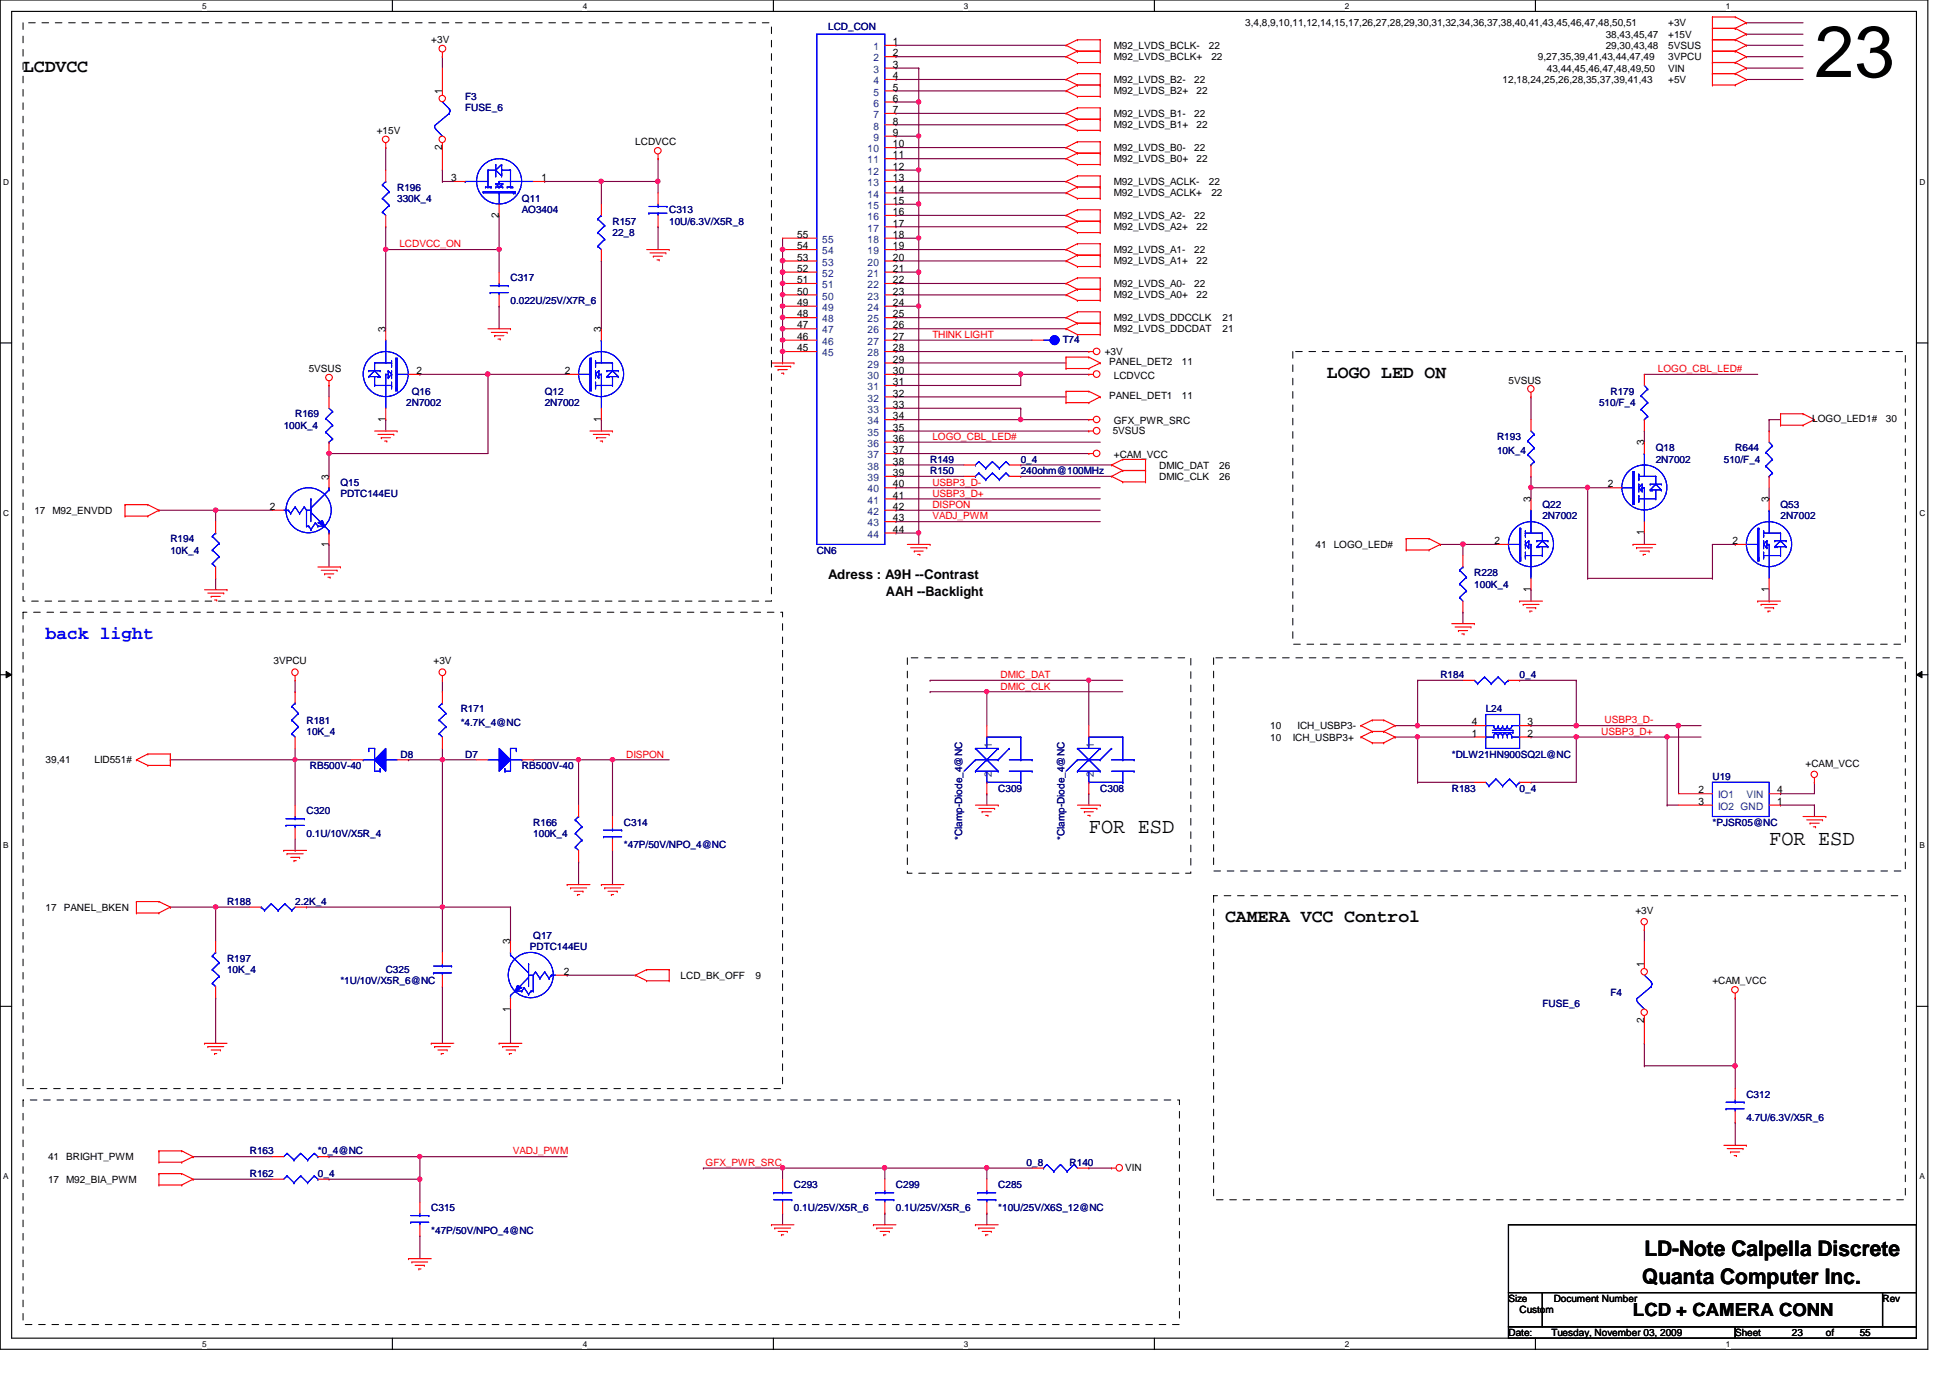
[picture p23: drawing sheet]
<svg xmlns="http://www.w3.org/2000/svg" width="297mm" height="210mm" viewBox="0 0 297 210" stroke-linecap="round" stroke-linejoin="round" font-family="sans-serif">
<defs><g id="words">
<text font-size="11" x="276.4" y="11.7">23</text>
<g font-size="3.3">
<text x="165.9" y="126.9">FOR ESD</text>
<text x="269.5" y="128.7">FOR ESD</text>
<text x="250.5" y="191.3">LD-Note Calpella Discrete</text>
<text x="250.1" y="195.6">Quanta Computer Inc.</text>
</g>
<g font-size="2.8">
<text x="3.5" y="11">LCDVCC</text>
<text x="202.1" y="57.6">LOGO LED ON</text>
<text x="186.6" y="140.5">CAMERA VCC Control</text>
<text x="248.7" y="200.5">LCD + CAMERA CONN</text>
</g>
<text font-size="2.8" fill="#00f" x="6.9" y="97.3">back light</text>
<g font-size="2">
<text x="126.2" y="88.3">Adress : A9H --Contrast</text>
<text x="135" y="90.7">AAH --Backlight</text>
</g>
<g font-size="1.6" fill="#004080">
<text x="133.1" y="9.4">2</text>
<text x="133.1" y="11.1">3</text>
<text x="133.1" y="7.6">1</text>
<text x="133.1" y="16.3">6</text>
<text x="133.1" y="12.8">4</text>
<text x="133.1" y="18">7</text>
<text x="133.1" y="14.6">5</text>
<text x="132.2" y="23.2">10</text>
<text x="133.1" y="19.7">8</text>
<text x="133.1" y="21.5">9</text>
<text x="132.2" y="26.6">12</text>
<text x="132.2" y="28.4">13</text>
<text x="132.2" y="24.9">11</text>
<text x="132.2" y="33.5">16</text>
<text x="132.2" y="30.1">14</text>
<text x="132.2" y="35.3">17</text>
<text x="132.2" y="31.8">15</text>
<text x="125.3" y="40.5">53</text>
<text x="125.3" y="38.7">54</text>
<text x="125.3" y="37">55</text>
<text x="132.2" y="40.5">20</text>
<text x="132.2" y="37">18</text>
<text x="132.2" y="38.7">19</text>
<text x="125.3" y="47.4">49</text>
<text x="125.3" y="45.6">50</text>
<text x="125.3" y="43.9">51</text>
<text x="125.3" y="42.2">52</text>
<text x="132.2" y="47.4">24</text>
<text x="132.2" y="43.9">22</text>
<text x="132.2" y="45.6">23</text>
<text x="132.2" y="42.2">21</text>
<text x="125.3" y="52.5">46</text>
<text x="125.3" y="50.8">47</text>
<text x="125.3" y="49.1">48</text>
<text x="132.2" y="50.8">26</text>
<text x="132.2" y="52.5">27</text>
<text x="132.2" y="49.1">25</text>
<text x="125.3" y="54.3">45</text>
<text x="132.2" y="57.7">30</text>
<text x="132.2" y="54.3">28</text>
<text x="132.2" y="59.4">31</text>
<text x="132.2" y="56">29</text>
<text x="132.2" y="64.6">34</text>
<text x="132.2" y="61.2">32</text>
<text x="132.2" y="62.9">33</text>
<text x="132.2" y="71.5">38</text>
<text x="132.2" y="68.1">36</text>
<text x="132.2" y="69.8">37</text>
<text x="132.2" y="66.4">35</text>
<text x="132.2" y="75">40</text>
<text x="132.2" y="76.7">41</text>
<text x="132.2" y="73.3">39</text>
<text x="132.2" y="81.9">44</text>
<text x="132.2" y="78.4">42</text>
<text x="132.2" y="80.2">43</text>
<text x="151.1" y="114" transform="rotate(-90 151.1 114)">1</text>
<text x="166.6" y="114" transform="rotate(-90 166.6 114)">1</text>
<text x="151.1" y="118.3" transform="rotate(-90 151.1 118.3)">2</text>
<text x="166.6" y="118.3" transform="rotate(-90 166.6 118.3)">2</text>
<text x="261.7" y="121.6">IO1</text>
<text x="261.7" y="123.4">IO2 GND</text>
<text x="266.1" y="121.6">VIN</text>
</g>
<g font-size="1.6">
<text x="136" y="8.6">2</text>
<text x="136" y="10.3">3</text>
<text x="136" y="6.9">1</text>
<text x="67.3" y="14.3" transform="rotate(-90 67.3 14.3)">1</text>
<text x="136" y="15.5">6</text>
<text x="136" y="12.1">4</text>
<text x="136" y="17.2">7</text>
<text x="136" y="13.8">5</text>
<text x="67.3" y="22.8" transform="rotate(-90 67.3 22.8)">2</text>
<text x="136" y="22.4">10</text>
<text x="136" y="19">8</text>
<text x="136" y="20.7">9</text>
<text x="68.7" y="27.6">3</text>
<text x="82.5" y="27.6">1</text>
<text x="136" y="29.3">14</text>
<text x="136" y="25.9">12</text>
<text x="136" y="27.6">13</text>
<text x="136" y="24.1">11</text>
<text x="76" y="33.2" transform="rotate(-90 76 33.2)">2</text>
<text x="136" y="32.8">16</text>
<text x="136" y="34.5">17</text>
<text x="136" y="31.1">15</text>
<text x="121.4" y="41.4">52</text>
<text x="121.4" y="39.7">53</text>
<text x="121.4" y="38">54</text>
<text x="121.4" y="36.2">55</text>
<text x="136" y="39.7">20</text>
<text x="136" y="36.2">18</text>
<text x="136" y="41.4">21</text>
<text x="136" y="38">19</text>
<text x="121.4" y="46.6">49</text>
<text x="121.4" y="44.9">50</text>
<text x="121.4" y="43.1">51</text>
<text x="136" y="46.6">24</text>
<text x="136" y="43.1">22</text>
<text x="136" y="44.9">23</text>
<text x="58.7" y="50.6" transform="rotate(-90 58.7 50.6)">3</text>
<text x="91.6" y="50.6" transform="rotate(-90 91.6 50.6)">3</text>
<text x="121.4" y="53.5">45</text>
<text x="121.4" y="51.8">46</text>
<text x="121.4" y="50">47</text>
<text x="121.4" y="48.3">48</text>
<text x="136" y="53.5">28</text>
<text x="136" y="50">26</text>
<text x="136" y="51.8">27</text>
<text x="136" y="48.3">25</text>
<text x="63.5" y="57">2</text>
<text x="86" y="57">2</text>
<text x="136" y="57">30</text>
<text x="136" y="58.7">31</text>
<text x="136" y="55.2">29</text>
<text x="58.7" y="64.3" transform="rotate(-90 58.7 64.3)">1</text>
<text x="91.6" y="64.3" transform="rotate(-90 91.6 64.3)">1</text>
<text x="136" y="63.9">34</text>
<text x="136" y="60.4">32</text>
<text x="136" y="65.6">35</text>
<text x="136" y="62.1">33</text>
<text x="136" y="70.8">38</text>
<text x="136" y="67.3">36</text>
<text x="136" y="69">37</text>
<text x="250.4" y="67.9" transform="rotate(-90 250.4 67.9)">3</text>
<text x="41.1" y="77.7">2</text>
<text x="50.1" y="73.1" transform="rotate(-90 50.1 73.1)">3</text>
<text x="136" y="77.7">42</text>
<text x="136" y="74.3">40</text>
<text x="136" y="75.9">41</text>
<text x="136" y="72.5">39</text>
<text x="233.2" y="76.5" transform="rotate(-90 233.2 76.5)">3</text>
<text x="244.9" y="74.3">2</text>
<text x="269.4" y="76.5" transform="rotate(-90 269.4 76.5)">3</text>
<text x="50.1" y="83.3" transform="rotate(-90 50.1 83.3)">1</text>
<text x="136" y="81.2">44</text>
<text x="136" y="79.4">43</text>
<text x="227.7" y="82.9">2</text>
<text x="250.4" y="81.5" transform="rotate(-90 250.4 81.5)">1</text>
<text x="263.9" y="82.9">2</text>
<text x="233.2" y="90.2" transform="rotate(-90 233.2 90.2)">1</text>
<text x="269.4" y="90.2" transform="rotate(-90 269.4 90.2)">1</text>
<text x="224.2" y="112.2">1</text>
<text x="224.2" y="110.5">4</text>
<text x="232.7" y="110.5">3</text>
<text x="232.7" y="112.2">2</text>
<text x="258.7" y="120.9">2</text>
<text x="258.7" y="122.6">3</text>
<text x="270.7" y="120.9">4</text>
<text x="270.7" y="122.6">1</text>
<text x="77.7" y="143.8" transform="rotate(-90 77.7 143.8)">3</text>
<text x="85.9" y="148.5">2</text>
<text x="250.4" y="147.3" transform="rotate(-90 250.4 147.3)">1</text>
<text x="77.7" y="154.1" transform="rotate(-90 77.7 154.1)">1</text>
<text x="250.4" y="155.8" transform="rotate(-90 250.4 155.8)">2</text>
</g>
<g font-size="1.5" fill="#000080">
<text x="126.2" y="4.5">LCD_CON</text>
<text x="70.9" y="15.2">F3</text>
<text x="70.9" y="16.9">FUSE_6</text>
<text x="60.5" y="29">R196</text>
<text x="60.5" y="30.8">330K_4</text>
<text x="79.5" y="30.8">Q11</text>
<text x="79.5" y="32.5">AO3404</text>
<text x="93.3" y="34.2">R157</text>
<text x="93.3" y="35.9">22_8</text>
<text x="101.9" y="32.5">C313</text>
<text x="101.9" y="34.2">10U/6.3V/X5R_8</text>
<text x="77.8" y="42.8">C317</text>
<text x="77.8" y="46.3">0.022U/25V/X7R_6</text>
<text x="161.9" y="52.2">T74</text>
<text x="43.2" y="65.3">100K_4</text>
<text x="45" y="63.6">R169</text>
<text x="61.9" y="61.8">2N7002</text>
<text x="62.7" y="60.1">Q16</text>
<text x="83" y="60.1">Q12</text>
<text x="83" y="61.8">2N7002</text>
<text x="243.6" y="61.8">510/F_4</text>
<text x="245.3" y="60.1">R179</text>
<text x="141.7" y="70.5">R149</text>
<text x="155.5" y="70.5">0_4</text>
<text x="228" y="67.1">R193</text>
<text x="228" y="69.1">10K_4</text>
<text x="252.2" y="68.7">Q18</text>
<text x="252.2" y="70.5">2N7002</text>
<text x="262.6" y="70.5">510/F_4</text>
<text x="264.3" y="68.7">R644</text>
<text x="51.9" y="74">Q15</text>
<text x="51.9" y="75.7">PDTC144EU</text>
<text x="141.7" y="72.2">R150</text>
<text x="155.5" y="72.2">240ohm@100MHz</text>
<text x="234.9" y="77.4">Q22</text>
<text x="271.2" y="77.4">Q53</text>
<text x="25.9" y="82.6">R194</text>
<text x="234.9" y="79.1">2N7002</text>
<text x="271.2" y="79.1">2N7002</text>
<text x="25.9" y="84.3">10K_4</text>
<text x="124.4" y="84.3">CN6</text>
<text x="224.6" y="87.8">R228</text>
<text x="224.6" y="89.5">100K_4</text>
<text x="219.4" y="103.3">R184</text>
<text x="231.5" y="103.3">0_4</text>
<text x="46.7" y="110.2">R181</text>
<text x="46.7" y="111.9">10K_4</text>
<text x="70.2" y="108.5">R171</text>
<text x="70.2" y="110.6">*4.7K_4@NC</text>
<text x="226.3" y="108.5">L24</text>
<text x="47.2" y="117.1">RB500V-40</text>
<text x="61" y="115.4">D8</text>
<text x="70.9" y="115.4">D7</text>
<text x="79.5" y="117.1">RB500V-40</text>
<text x="221.1" y="115.4">*DLW21HN900SQ2L@NC</text>
<text x="260.9" y="118.9">U19</text>
<text x="46.7" y="124">C320</text>
<text x="81.2" y="125.8">R166</text>
<text x="95" y="125.8">C314</text>
<text x="152.1" y="120.6">C309</text>
<text x="167.6" y="120.6">C308</text>
<text x="221.1" y="120.6">R183</text>
<text x="231.5" y="120.6">0_4</text>
<text x="260.9" y="125.8">*PJSR05@NC</text>
<text x="46.7" y="127.5">0.1U/10V/X5R_4</text>
<text x="81.2" y="127.5">100K_4</text>
<text x="95" y="129.2">*47P/50V/NPO_4@NC</text>
<text x="146.6" y="128" transform="rotate(-90 146.6 128)">*Clamp-Diode_4@NC</text>
<text x="162.1" y="128" transform="rotate(-90 162.1 128)">*Clamp-Diode_4@NC</text>
<text x="34.6" y="137.8">R188</text>
<text x="45" y="137.8">2.2K_4</text>
<text x="81.2" y="143">Q17</text>
<text x="34.6" y="146.5">R197</text>
<text x="34.6" y="148.2">10K_4</text>
<text x="51.9" y="149.9">*1U/10V/X5R_6@NC</text>
<text x="58.8" y="148.2">C325</text>
<text x="80.7" y="144.8">PDTC144EU</text>
<text x="234.9" y="153.4">FUSE_6</text>
<text x="245.3" y="151.7">F4</text>
<text x="266" y="167.2">C312</text>
<text x="266" y="170.7">4.7U/6.3V/X5R_6</text>
<text x="38.1" y="179.3">R162</text>
<text x="38.1" y="175.9">R163</text>
<text x="48.4" y="179.3">0_4</text>
<text x="48.4" y="175.9">*0_4@NC</text>
<text x="156.4" y="177.6">0_8</text>
<text x="162.9" y="177.6">R140</text>
<text x="65.7" y="184.5">C315</text>
<text x="120.9" y="181">C293</text>
<text x="120.9" y="184.5">0.1U/25V/X5R_6</text>
<text x="136.5" y="181">C299</text>
<text x="136.5" y="184.5">0.1U/25V/X5R_6</text>
<text x="152.1" y="181">C285</text>
<text x="152.1" y="184.5">*10U/25V/X6S_12@NC</text>
<text x="65.7" y="188">*47P/50V/NPO_4@NC</text>
</g>
<g font-size="1.5">
<text x="189.7" y="4">3,4,8,9,10,11,12,14,15,17,26,27,28,29,30,31,32,34,36,37,38,40,41,43,45,46,47,48,50,51</text>
<text x="244.6" y="5.7">38,43,45,47</text>
<text x="254.1" y="4">+3V</text>
<text x="254.1" y="5.7">+15V</text>
<text x="65.7" y="6.6">+3V</text>
<text x="169.7" y="7.5">M92_LVDS_BCLK-</text>
<text x="169.7" y="9.2">M92_LVDS_BCLK+</text>
<text x="184.1" y="7.5">22</text>
<text x="184.5" y="9.2">22</text>
<text x="234.3" y="9.2">9,27,35,39,41,43,44,47,49</text>
<text x="235.6" y="10.9">43,44,45,46,47,48,49,50</text>
<text x="244.6" y="7.5">29,30,43,48</text>
<text x="254.1" y="7.5">5VSUS</text>
<text x="254.1" y="9.2">3VPCU</text>
<text x="254.1" y="10.9">VIN</text>
<text x="169.7" y="17.8">M92_LVDS_B1-</text>
<text x="169.7" y="14.4">M92_LVDS_B2+</text>
<text x="169.7" y="12.6">M92_LVDS_B2-</text>
<text x="181.9" y="17.8">22</text>
<text x="181.9" y="12.6">22</text>
<text x="182.3" y="14.4">22</text>
<text x="228.9" y="12.6">12,18,24,25,26,28,35,37,39,41,43</text>
<text x="254.1" y="12.6">+5V</text>
<text x="57.4" y="20.4">+15V</text>
<text x="96.8" y="22.1">LCDVCC</text>
<text x="169.7" y="23">M92_LVDS_B0-</text>
<text x="169.7" y="19.6">M92_LVDS_B1+</text>
<text x="181.9" y="23">22</text>
<text x="182.3" y="19.6">22</text>
<text x="169.7" y="24.7">M92_LVDS_B0+</text>
<text x="169.7" y="28.2">M92_LVDS_ACLK-</text>
<text x="169.7" y="29.9">M92_LVDS_ACLK+</text>
<text x="182.3" y="24.7">22</text>
<text x="184.1" y="28.2">22</text>
<text x="184.5" y="29.9">22</text>
<text x="169.7" y="33.4">M92_LVDS_A2-</text>
<text x="169.7" y="35.1">M92_LVDS_A2+</text>
<text x="181.9" y="33.4">22</text>
<text x="182.3" y="35.1">22</text>
<text x="169.7" y="38.5">M92_LVDS_A1-</text>
<text x="169.7" y="40.3">M92_LVDS_A1+</text>
<text x="181.9" y="38.5">22</text>
<text x="182.3" y="40.3">22</text>
<text x="169.7" y="43.7">M92_LVDS_A0-</text>
<text x="169.7" y="45.5">M92_LVDS_A0+</text>
<text x="181.9" y="43.7">22</text>
<text x="182.3" y="45.5">22</text>
<text x="169.7" y="48.9">M92_LVDS_DDCCLK</text>
<text x="169.7" y="50.6">M92_LVDS_DDCDAT</text>
<text x="186.2" y="48.9">21</text>
<text x="186.2" y="50.6">21</text>
<text x="47" y="56.7">5VSUS</text>
<text x="168.3" y="54.1">+3V</text>
<text x="168.9" y="55.6">PANEL_DET2</text>
<text x="169.7" y="57.7">LCDVCC</text>
<text x="180" y="55.6">11</text>
<text x="229.8" y="58.4">5VSUS</text>
<text x="168.9" y="60.8">PANEL_DET1</text>
<text x="169.7" y="64.6">GFX_PWR_SRC</text>
<text x="180" y="60.8">11</text>
<text x="276.1" y="64.3">LOGO_LED1#</text>
<text x="287.3" y="64.3">30</text>
<text x="169.5" y="66.2">5VSUS</text>
<text x="169.7" y="69.8">+CAM_VCC</text>
<text x="176.6" y="71.4">DMIC_DAT</text>
<text x="185.7" y="71.4">26</text>
<text x="176.6" y="73.1">DMIC_CLK</text>
<text x="185.7" y="73.1">26</text>
<text x="5.2" y="78.3">17 M92_ENVDD</text>
<text x="200.4" y="83.4">41 LOGO_LED#</text>
<text x="41.7" y="101.2">3VPCU</text>
<text x="66" y="101.2">+3V</text>
<text x="193.5" y="111.1">10</text>
<text x="193.5" y="112.8">10</text>
<text x="196.9" y="112.8">ICH_USBP3+</text>
<text x="197.7" y="111.1">ICH_USBP3-</text>
<text x="6.9" y="116.2">39,41</text>
<text x="14.4" y="116.2">LID551#</text>
<text x="275" y="116.8">+CAM_VCC</text>
<text x="6.9" y="138.7">17</text>
<text x="9.7" y="138.7">PANEL_BKEN</text>
<text x="249.1" y="139.2">+3V</text>
<text x="103.7" y="149.1">LCD_BK_OFF</text>
<text x="115.1" y="149.1">9</text>
<text x="260.9" y="149.9">+CAM_VCC</text>
<text x="7.3" y="176.7">41 BRIGHT_PWM</text>
<text x="171.4" y="178.4">VIN</text>
<text x="7.3" y="180.2">17 M92_BIA_PWM</text>
<text x="229.8" y="198.3">Size</text>
<text x="229.8" y="203.5">Date:</text>
<text x="231.5" y="200">Custom</text>
<text x="236.3" y="203.5">Tuesday, November 03, 2009</text>
<text x="236.7" y="198.3">Document Number</text>
<text x="264.3" y="203.5">Sheet</text>
<text x="273" y="203.5">23</text>
<text x="278.1" y="203.5">of</text>
<text x="283.3" y="203.5">55</text>
<text x="286.8" y="198.3">Rev</text>
</g>
<g font-size="1.5" fill="#f00">
<text x="60.8" y="37.7">LCDVCC_ON</text>
<text x="142" y="51.5">THINK LIGHT</text>
<text x="252.6" y="56.7">LOGO_CBL_LED#</text>
<text x="142" y="67">LOGO_CBL_LED#</text>
<text x="142" y="75.6">USBP3_D+</text>
<text x="142" y="77.4">DISPON</text>
<text x="142" y="74">USBP3_D-</text>
<text x="142" y="79.1">VADJ_PWM</text>
<text x="152.4" y="105">DMIC_CLK</text>
<text x="152.4" y="103.3">DMIC_DAT</text>
<text x="243.9" y="111.9">USBP3_D+</text>
<text x="244.4" y="110.2">USBP3_D-</text>
<text x="95.4" y="115.4">DISPON</text>
<text x="78.1" y="175.9">VADJ_PWM</text>
<text x="107.5" y="177.6">GFX_PWR_SRC</text>
</g>
<g font-size="1.3">
<text x="30.8" y="1.4">5</text>
<text x="88.8" y="1.4">4</text>
<text x="146.8" y="1.4">3</text>
<text x="204.8" y="1.4">2</text>
<text x="262.9" y="1.4">1</text>
<text x=".5" y="28.1">D</text>
<text x="292.4" y="28.1">D</text>
<text x=".5" y="78.6">C</text>
<text x="292.4" y="78.6">C</text>
<text x=".5" y="129.2">B</text>
<text x="292.4" y="129.2">B</text>
<text x=".5" y="179.7">A</text>
<text x="292.4" y="179.7">A</text>
<text x="30.8" y="205.2">5</text>
<text x="88.8" y="205.2">4</text>
<text x="146.8" y="205.2">3</text>
<text x="204.8" y="205.2">2</text>
<text x="262.9" y="205.2">1</text>
</g>
</g></defs>
<path d="M0 0h293.7v205.5h-293.7zM1.8 1.7h290.1v202.1h-290.1z" fill="none" stroke="#000" stroke-width=".17"/>
<g fill="#fff">
<path d="M30.8 .2h.7v1.4h-.7z"/>
<path d="M30.8 204h.7v1.4h-.7z"/>
</g>
<path d="M59.8 0v1.7M59.8 203.8v1.8" fill="none" stroke="#000" stroke-width=".17"/>
<g fill="#fff">
<path d="M88.8 .2h.6v1.4h-.6z"/>
<path d="M88.8 204h.6v1.4h-.6z"/>
</g>
<path d="M117.8 0v1.7M117.8 203.8v1.8" fill="none" stroke="#000" stroke-width=".17"/>
<g fill="#fff">
<path d="M146.8 .2h.7v1.4h-.7z"/>
<path d="M146.8 204h.7v1.4h-.7z"/>
</g>
<path d="M175.8 0v1.7M175.8 203.8v1.8" fill="none" stroke="#000" stroke-width=".17"/>
<g fill="#fff">
<path d="M204.8 .2h.7v1.4h-.7z"/>
<path d="M204.8 204h.7v1.4h-.7z"/>
</g>
<path d="M233.9 0v1.7M233.9 203.8v1.8" fill="none" stroke="#000" stroke-width=".17"/>
<g fill="#fff">
<path d="M262.9 .2h.7v1.4h-.7z"/>
<path d="M262.9 204h.7v1.4h-.7z"/>
<path d="M.5 27h.9v1.4h-.9z"/>
<path d="M292.4 27h.9v1.4h-.9z"/>
<path d="M.5 77.5h.9v1.4h-.9z"/>
<path d="M292.4 77.5h.9v1.4h-.9z"/>
</g>
<path d="M0 52.2h1.8M291.9 52.2h1.8" fill="none" stroke="#000" stroke-width=".17"/>
<g fill="#fff">
<path d="M.5 128h.8v1.4h-.8z"/>
<path d="M292.4 128h.8v1.4h-.8z"/>
</g>
<path d="M0 102.8h1.8M291.9 102.8h1.8" fill="none" stroke="#000" stroke-width=".17"/>
<path d="M.9 102.3l.9 .5-.9 .5zM291.9 102.8l.9-.5v1z" fill="#000"/>
<path d="M.9 102.3l.9 .5-.9 .5zM291.9 102.8l.9-.5v1z" fill="none" stroke="#000" stroke-width=".15"/>
<g fill="#fff">
<path d="M.5 178.5h.8v1.4h-.8z"/>
<path d="M292.4 178.5h.8v1.4h-.8z"/>
</g>
<path d="M0 153.3h1.8M291.9 153.3h1.8" fill="none" stroke="#000" stroke-width=".17"/>
<path d="M140 41.4h.1M140 41.4v5.3" fill="none" stroke="#800040" stroke-width=".17"/>
<circle cx="139.9" cy="41.4" r=".33" fill="#f0f"/>
<circle cx="139.9" cy="41.4" r=".33" fill="none" stroke="#f0f" stroke-width=".17"/>
<path d="M136.5 41.4h.1M136.5 46.7h.1M136.5 53.6h.1M136.5 41.4h3.5M136.5 46.7h3.5M136.5 53.6h29.4M155.5 57h.1M155.5 57h10.4M136.5 76h.1M136.5 76h31.1" fill="none" stroke="#800040" stroke-width=".17"/>
<circle cx="155.5" cy="57" r=".33" fill="#f0f"/>
<circle cx="155.5" cy="57" r=".33" fill="none" stroke="#f0f" stroke-width=".17"/>
<path d="M136.5 58.7h.1M155.5 57h.1M155.5 57v1.7h-19M136.5 77.7h.1M136.5 63.9h.1M136.5 77.7h31.1M136.5 63.9h19" fill="none" stroke="#800040" stroke-width=".17"/>
<circle cx="155.5" cy="63.9" r=".32" fill="#f0f"/>
<circle cx="155.5" cy="63.9" r=".32" fill="none" stroke="#f0f" stroke-width=".17"/>
<path d="M140 20.7h.1M140 20.7v5.2" fill="none" stroke="#800040" stroke-width=".17"/>
<circle cx="139.9" cy="20.7" r=".32" fill="#f0f"/>
<circle cx="139.9" cy="20.7" r=".32" fill="none" stroke="#f0f" stroke-width=".17"/>
<path d="M136.5 15.5h.1M136.5 15.5h3.5M140 25.9h.1M140 25.9v5.2" fill="none" stroke="#800040" stroke-width=".17"/>
<circle cx="139.9" cy="25.9" r=".32" fill="#f0f"/>
<circle cx="139.9" cy="25.9" r=".32" fill="none" stroke="#f0f" stroke-width=".17"/>
<path d="M136.5 25.9h.1M136.5 25.9h3.5M140 31.1h.1M140 31.1v5.2" fill="none" stroke="#800040" stroke-width=".17"/>
<circle cx="139.9" cy="36.3" r=".32" fill="#f0f"/>
<circle cx="139.9" cy="36.3" r=".32" fill="none" stroke="#f0f" stroke-width=".17"/>
<circle cx="139.9" cy="31.1" r=".33" fill="#f0f"/>
<circle cx="139.9" cy="31.1" r=".33" fill="none" stroke="#f0f" stroke-width=".17"/>
<path d="M58.8 22.5h.1M58.8 22.5v3.4M91.6 27.6h.1M91.6 27.6h8.6M136.5 31.1h.1M136.5 31.1h3.5" fill="none" stroke="#800040" stroke-width=".17"/>
<circle cx="91.6" cy="27.6" r=".33" fill="#f0f"/>
<circle cx="91.6" cy="27.6" r=".33" fill="none" stroke="#f0f" stroke-width=".17"/>
<g fill="none" stroke="#800040" stroke-width=".17">
<path d="M76 32.8h.1M76 32.8v5.2M83 27.6h.1M83 27.6h8.6M91.6 39.8h.1M91.6 27.6h.1M91.6 27.6v3.5M91.6 39.8v10.3M100.2 27.6h.1M100.2 27.6v1.8M76 46.7h.1M76 46.7v3.4"/>
<path d="M91.6 63.9h.1M91.6 63.9v1.8"/>
</g>
<circle cx="100.2" cy="27.6" r=".33" fill="#f0f"/>
<circle cx="100.2" cy="27.6" r=".33" fill="none" stroke="#f0f" stroke-width=".17"/>
<path d="M58.8 34.5h.1M58.8 34.5v3.5M100.2 34.5h.1M100.2 34.5v3.5M50.1 69.1h.1M50.1 69.1h24.2" fill="none" stroke="#800040" stroke-width=".17"/>
<circle cx="50.1" cy="69.1" r=".33" fill="#f0f"/>
<circle cx="50.1" cy="69.1" r=".33" fill="none" stroke="#f0f" stroke-width=".17"/>
<path d="M58.8 38h.1M58.8 38h17.2" fill="none" stroke="#800040" stroke-width=".17"/>
<circle cx="76" cy="38" r=".33" fill="#f0f"/>
<circle cx="76" cy="38" r=".33" fill="none" stroke="#f0f" stroke-width=".17"/>
<path d="M58.8 38h.1M58.8 38v12.1" fill="none" stroke="#800040" stroke-width=".17"/>
<circle cx="58.8" cy="38" r=".33" fill="#f0f"/>
<circle cx="58.8" cy="38" r=".33" fill="none" stroke="#f0f" stroke-width=".17"/>
<g fill="none" stroke="#800040" stroke-width=".17">
<path d="M136.5 13.8h.1M136.5 19h.1M136.5 17.3h.1M136.5 13.8h25.9M136.5 19h25.9M136.5 17.3h25.9M76 38h.1M76 38v3.4M136.5 29.4h.1M136.5 27.6h.1M136.5 38h.1M136.5 34.5h.1"/>
<path d="M136.5 39.8h.1M136.5 32.8h.1M136.5 24.2h.1M136.5 22.5h.1M136.5 29.4h25.9M136.5 27.6h25.9M136.5 38h25.9M136.5 34.5h25.9M136.5 39.8h25.9M136.5 32.8h25.9M136.5 24.2h25.9M136.5 22.5h25.9"/>
<path d="M140 36.3h.1M140 36.3v5.1M50.1 58.7h.1M50.1 58.7v1.8M136.5 57h.1M136.5 48.4h.1M136.5 50.1h.1M136.5 43.2h.1M136.5 44.9h.1M136.5 57h19M136.5 48.4h25.9M136.5 50.1h25.9"/>
<path d="M136.5 43.2h25.9M136.5 44.9h25.9M50.1 69.1h.1M50.1 69.1v3.5M136.5 65.7h.1M136.5 60.5h.1M136.5 62.2h.1M136.5 65.7h29.4M136.5 60.5h25.9M136.5 62.2h19M155.5 62.2h.1M155.5 63.9h.1"/>
<path d="M155.5 62.2v1.7M155.5 63.9h10.4"/>
</g>
<circle cx="155.5" cy="63.9" r=".32" fill="#f0f"/>
<circle cx="155.5" cy="63.9" r=".32" fill="none" stroke="#f0f" stroke-width=".17"/>
<path d="M64 57h.1M64 57h22.4M74.3 57h.1M74.3 57v12.1" fill="none" stroke="#800040" stroke-width=".17"/>
<circle cx="74.3" cy="57" r=".34" fill="#f0f"/>
<circle cx="74.3" cy="57" r=".34" fill="none" stroke="#f0f" stroke-width=".17"/>
<path d="M32.8 77.7h.1M32.8 77.7h8.7M50.1 82.9h.1M50.1 82.9v3.5" fill="none" stroke="#800040" stroke-width=".17"/>
<circle cx="32.9" cy="77.7" r=".33" fill="#f0f"/>
<circle cx="32.9" cy="77.7" r=".33" fill="none" stroke="#f0f" stroke-width=".17"/>
<g fill="none" stroke="#800040" stroke-width=".17">
<path d="M136.5 74.3h.1M136.5 79.5h.1M136.5 67.4h.1M136.5 74.3h31.1M136.5 79.5h31.1M136.5 67.4h31.1M136.5 81.2h.1M136.5 81.2h3.5M25.9 138.2h.1M25.9 138.2h6.9M77.8 153.7h.1M77.8 153.7v5.2"/>
<path d="M50.1 176.2h.1M50.1 179.6h.1M50.1 176.2h13.9M50.1 179.6h13.9M64 179.6h.1M64 179.6v3.5"/>
</g>
<circle cx="63.9" cy="179.6" r=".33" fill="#f0f"/>
<circle cx="63.9" cy="179.6" r=".33" fill="none" stroke="#f0f" stroke-width=".17"/>
<path d="M93.3 115.7h.1M93.3 115.7v8.7" fill="none" stroke="#800040" stroke-width=".17"/>
<circle cx="93.3" cy="115.7" r=".33" fill="#f0f"/>
<circle cx="93.3" cy="115.7" r=".33" fill="none" stroke="#f0f" stroke-width=".17"/>
<path d="M88.1 115.7h.1M88.1 115.7h5.2M88.1 115.7v6.9M93.3 129.5h.1M93.3 129.5v5.2" fill="none" stroke="#800040" stroke-width=".17"/>
<circle cx="88.1" cy="115.7" r=".32" fill="#f0f"/>
<circle cx="88.1" cy="115.7" r=".32" fill="none" stroke="#f0f" stroke-width=".17"/>
<path d="M45 115.7h.1M45 115.7h8.6M45 115.7v6.9M81.2 115.7h.1M81.2 115.7h6.9" fill="none" stroke="#800040" stroke-width=".17"/>
<circle cx="44.9" cy="115.7" r=".32" fill="#f0f"/>
<circle cx="44.9" cy="115.7" r=".32" fill="none" stroke="#f0f" stroke-width=".17"/>
<path d="M45 105.4h.1M45 103.6v1.8M67.4 115.7h.1M67.4 115.7v22.5M45 129.5h.1M45 127.8v1.7" fill="none" stroke="#800040" stroke-width=".17"/>
<circle cx="67.4" cy="138.1" r=".33" fill="#f0f"/>
<circle cx="67.4" cy="138.1" r=".33" fill="none" stroke="#f0f" stroke-width=".17"/>
<circle cx="67.4" cy="115.7" r=".33" fill="#f0f"/>
<circle cx="67.4" cy="115.7" r=".33" fill="none" stroke="#f0f" stroke-width=".17"/>
<path d="M25.9 115.7h.1M25.9 115.7h19.1M29.4 176.2h.1M29.4 176.2h12.1M64 176.2h.1M64 176.2h22.4" fill="none" stroke="#800040" stroke-width=".17"/>
<circle cx="63.9" cy="176.2" r=".32" fill="#f0f"/>
<circle cx="63.9" cy="176.2" r=".32" fill="none" stroke="#f0f" stroke-width=".17"/>
<path d="M32.8 138.2h.1M32.8 138.2h5.3M32.8 138.2v5.2" fill="none" stroke="#800040" stroke-width=".17"/>
<circle cx="32.9" cy="138.1" r=".33" fill="#f0f"/>
<circle cx="32.9" cy="138.1" r=".33" fill="none" stroke="#f0f" stroke-width=".17"/>
<g fill="none" stroke="#800040" stroke-width=".17">
<path d="M136.5 6.9h.1M136.5 8.6h.1M136.5 12.1h.1M136.5 6.9h25.9M136.5 8.6h25.9M136.5 12.1h25.9M136.5 55.3h.1M136.5 51.8h.1M136.5 55.3h25.9M136.5 51.8h20.7M140 81.2h.1M140 81.2v1.7"/>
<path d="M45 115.7h.1M45 114v1.7M62.2 115.7h.1M62.2 115.7h5.2M93.3 115.7h.1M93.3 115.7h8.6M67.4 138.2h.1M67.4 138.2h10.4M77.8 138.2h.1M77.8 138.2v5.2M88.1 131.3h.1M88.1 131.3v3.4"/>
<path d="M86.4 148.5h.1M86.4 148.5h10.4M29.4 179.6h.1M29.4 179.6h12.1M64 176.2h.1M64 176.2v3.4M64 188.3h.1M64 188.3v3.4"/>
</g>
<circle cx="139.9" cy="81.2" r=".32" fill="#f0f"/>
<circle cx="139.9" cy="81.2" r=".32" fill="none" stroke="#f0f" stroke-width=".17"/>
<g fill="none" stroke="#800040" stroke-width=".17">
<path d="M136.5 10.4h.1M136.5 10.4h3.5M140 10.4h.1M140 10.4v5.1M58.8 63.9h.1M58.8 63.9v1.8M212.5 112.3h.1M212.5 112.3h3.4M215.9 103.6h.1M215.9 119.2h.1M215.9 112.3h.1M215.9 110.5h.1"/>
<path d="M215.9 103.6h6.9M215.9 119.2h8.7M215.9 112.3v6.9M215.9 110.5h8.7M231.5 103.6h.1M231.5 103.6h8.6M233.2 112.3h.1M233.2 119.2h.1M233.2 112.3h6.9M240.1 112.3h.1M240.1 112.3v6.9h-6.9M254 112.3h.1"/>
<path d="M254 112.3h5.1M255.7 110.5h.1M255.7 110.5h3.4"/>
</g>
<circle cx="240.1" cy="112.2" r=".33" fill="#f0f"/>
<circle cx="240.1" cy="112.2" r=".33" fill="none" stroke="#f0f" stroke-width=".17"/>
<path d="M215.9 112.3h.1M215.9 112.3h8.7" fill="none" stroke="#800040" stroke-width=".17"/>
<circle cx="215.9" cy="112.2" r=".32" fill="#f0f"/>
<circle cx="215.9" cy="112.2" r=".32" fill="none" stroke="#f0f" stroke-width=".17"/>
<path d="M215.9 103.6h.1M215.9 103.6v6.9M233.2 110.5h.1M240.1 103.6h.1M240.1 103.6v6.9h-6.9" fill="none" stroke="#800040" stroke-width=".17"/>
<circle cx="215.9" cy="110.5" r=".33" fill="#f0f"/>
<circle cx="215.9" cy="110.5" r=".33" fill="none" stroke="#f0f" stroke-width=".17"/>
<path d="M140 46.7h.1M140 46.7v34.5M24.2 77.7h.1M24.2 77.7h8.6M32.8 77.7h.1M32.8 77.7v1.8M136.5 69.1h.1M136.5 69.1h29.4M32.8 88.1h.1M32.8 88.1v1.7M212.5 110.5h.1M212.5 110.5h3.4" fill="none" stroke="#800040" stroke-width=".17"/>
<circle cx="139.9" cy="46.6" r=".32" fill="#f0f"/>
<circle cx="139.9" cy="46.6" r=".32" fill="none" stroke="#f0f" stroke-width=".17"/>
<path d="M264.3 152h.1M264.3 152v10.3" fill="none" stroke="#800040" stroke-width=".17"/>
<circle cx="264.3" cy="162.3" r=".34" fill="#f0f"/>
<circle cx="264.3" cy="162.3" r=".34" fill="none" stroke="#f0f" stroke-width=".17"/>
<path d="M255.7 110.5h.1M255.7 110.5v10.4M264.3 162.3h.1M264.3 171h.1M264.3 162.3v3.5M264.3 171v3.5" fill="none" stroke="#800040" stroke-width=".17"/>
<circle cx="255.6" cy="110.5" r=".34" fill="#f0f"/>
<circle cx="255.6" cy="110.5" r=".34" fill="none" stroke="#f0f" stroke-width=".17"/>
<path d="M240.1 110.5h.1M240.1 110.5h15.6" fill="none" stroke="#800040" stroke-width=".17"/>
<circle cx="240.1" cy="110.5" r=".34" fill="#f0f"/>
<circle cx="240.1" cy="110.5" r=".34" fill="none" stroke="#f0f" stroke-width=".17"/>
<path d="M254 112.3h.1M254 112.3v10.3M254 122.6h.1M254 122.6h1.7" fill="none" stroke="#800040" stroke-width=".17"/>
<circle cx="253.9" cy="112.2" r=".32" fill="#f0f"/>
<circle cx="253.9" cy="112.2" r=".32" fill="none" stroke="#f0f" stroke-width=".17"/>
<g fill="none" stroke="#800040" stroke-width=".17">
<path d="M136.5 70.8h.1M136.5 72.6h.1M136.5 70.8h10.4M136.5 72.6h10.4M155.5 70.8h.1M155.5 72.6h.1M155.5 70.8h13.8M155.5 72.6h13.8M67.4 115.7h.1M67.4 105.4h.1M67.4 115.7h5.2M67.4 103.6v1.8"/>
<path d="M67.4 114v1.7M150.3 105.4h.1M150.3 105.4v5.1M240.1 112.3h.1M240.1 112.3h13.9M276.4 119.2h.1M276.4 119.2v1.7h-5.2M46.7 138.2h.1M46.7 138.2h20.7M67.4 138.2h.1M67.4 138.2v6.9M271.2 122.6h.1"/>
<path d="M271.2 120.9h.1M271.2 122.6h5.2M276.4 122.6h.1M276.4 122.6v1.8M32.8 152h.1M32.8 152v6.9M67.4 150.3h.1M67.4 150.3v8.6M250.5 162.3h.1M250.5 162.3h13.8"/>
</g>
<circle cx="150.3" cy="105.3" r=".32" fill="#f0f"/>
<circle cx="150.3" cy="105.3" r=".32" fill="none" stroke="#f0f" stroke-width=".17"/>
<path d="M165.9 103.6h.1M165.9 103.6v6.9M165.9 120.9h.1M165.9 120.9v1.7" fill="none" stroke="#800040" stroke-width=".17"/>
<circle cx="165.8" cy="103.6" r=".32" fill="#f0f"/>
<circle cx="165.8" cy="103.6" r=".32" fill="none" stroke="#f0f" stroke-width=".17"/>
<g fill="none" stroke="#800040" stroke-width=".17">
<path d="M141.7 105.4h.1M141.7 103.6h.1M141.7 103.6h29.3M141.7 105.4h29.3M150.3 105.4h.1M165.9 103.6h.1M150.3 120.9h.1M150.3 120.9v1.7M134.8 177.9h.1M134.8 177.9v1.7M134.8 177.9h15.5M134.8 184.8h.1"/>
<path d="M134.8 184.8v1.8"/>
</g>
<circle cx="150.3" cy="177.9" r=".33" fill="#f0f"/>
<circle cx="150.3" cy="177.9" r=".33" fill="none" stroke="#f0f" stroke-width=".17"/>
<path d="M107.1 177.9h.1M107.1 177.9h27.7M119.2 177.9h.1M119.2 177.9v1.7M150.3 177.9h.1M150.3 177.9h6.9M150.3 177.9v1.7M119.2 184.8h.1M119.2 184.8v1.8M150.3 184.8h.1M150.3 184.8v1.8" fill="none" stroke="#800040" stroke-width=".17"/>
<circle cx="134.7" cy="177.9" r=".34" fill="#f0f"/>
<circle cx="134.7" cy="177.9" r=".34" fill="none" stroke="#f0f" stroke-width=".17"/>
<circle cx="119.2" cy="177.9" r=".34" fill="#f0f"/>
<circle cx="119.2" cy="177.9" r=".34" fill="none" stroke="#f0f" stroke-width=".17"/>
<path d="M140 15.5h.1M140 15.5v5.2h-3.5M136.5 36.3h.1M136.5 20.7h.1M136.5 36.3h3.5M165.9 177.9h.1M165.9 177.9h3.4" fill="none" stroke="#800040" stroke-width=".17"/>
<circle cx="139.9" cy="15.5" r=".33" fill="#f0f"/>
<circle cx="139.9" cy="15.5" r=".33" fill="none" stroke="#f0f" stroke-width=".17"/>
<path d="M233.2 74.3h.1M233.2 60.5h.1M233.2 60.5v3.4M233.2 74.3v1.7M241.8 74.3h.1M241.8 74.3h3.5M222.8 82.9h.1M222.8 82.9h5.2M250.5 81.2h.1M250.5 81.2v1.7" fill="none" stroke="#800040" stroke-width=".17"/>
<circle cx="222.8" cy="82.9" r=".34" fill="#f0f"/>
<circle cx="222.8" cy="82.9" r=".34" fill="none" stroke="#f0f" stroke-width=".17"/>
<g fill="none" stroke="#800040" stroke-width=".17">
<path d="M266 6.9h.1M266 3.5h.1M266 5.2h.1M266 8.6h.1M266 10.4h.1M266 12.1h.1M266 6.9h8.7M266 3.5h8.7M266 5.2h8.7M266 8.6h8.7M266 10.4h8.7M266 12.1h8.7"/>
<path d="M119.2 38h.1M119.2 36.3v1.7M250.5 57h.1M250.5 57h17.3M233.2 72.6h.1M233.2 72.6v1.7M250.5 65.7h.1M250.5 65.7v1.7M219.4 82.9h.1M219.4 82.9h3.4M222.8 93.3h.1M222.8 82.9h.1"/>
<path d="M222.8 82.9v1.7M222.8 93.3v1.7M233.2 89.8h.1M233.2 89.8v1.8"/>
</g>
<circle cx="119.2" cy="38" r=".33" fill="#f0f"/>
<circle cx="119.2" cy="38" r=".33" fill="none" stroke="#f0f" stroke-width=".17"/>
<path d="M119.2 48.4h.1M119.2 46.7v1.7" fill="none" stroke="#800040" stroke-width=".17"/>
<circle cx="119.2" cy="48.3" r=".34" fill="#f0f"/>
<circle cx="119.2" cy="48.3" r=".34" fill="none" stroke="#f0f" stroke-width=".17"/>
<path d="M119.2 39.8h.1M119.2 38v1.8" fill="none" stroke="#800040" stroke-width=".17"/>
<circle cx="119.2" cy="39.7" r=".34" fill="#f0f"/>
<circle cx="119.2" cy="39.7" r=".34" fill="none" stroke="#f0f" stroke-width=".17"/>
<path d="M119.2 50.1h.1M119.2 48.4v1.7" fill="none" stroke="#800040" stroke-width=".17"/>
<circle cx="119.2" cy="50.1" r=".34" fill="#f0f"/>
<circle cx="119.2" cy="50.1" r=".34" fill="none" stroke="#f0f" stroke-width=".17"/>
<path d="M119.2 39.8v1.6M119.2 55.3h.1M119.2 41.4h.1M119.2 53.6v1.7" fill="none" stroke="#800040" stroke-width=".17"/>
<circle cx="119.2" cy="41.4" r=".34" fill="#f0f"/>
<circle cx="119.2" cy="41.4" r=".34" fill="none" stroke="#f0f" stroke-width=".17"/>
<path d="M119.2 44.9h.1M119.2 43.2v1.7" fill="none" stroke="#800040" stroke-width=".17"/>
<circle cx="119.2" cy="44.9" r=".33" fill="#f0f"/>
<circle cx="119.2" cy="44.9" r=".33" fill="none" stroke="#f0f" stroke-width=".17"/>
<path d="M119.2 53.6h.1M119.2 51.8v1.8" fill="none" stroke="#800040" stroke-width=".17"/>
<circle cx="119.2" cy="53.5" r=".33" fill="#f0f"/>
<circle cx="119.2" cy="53.5" r=".33" fill="none" stroke="#f0f" stroke-width=".17"/>
<path d="M119.2 51.8h.1M119.2 50.1v1.7" fill="none" stroke="#800040" stroke-width=".17"/>
<circle cx="119.2" cy="51.8" r=".33" fill="#f0f"/>
<circle cx="119.2" cy="51.8" r=".33" fill="none" stroke="#f0f" stroke-width=".17"/>
<path d="M119.2 43.2h.1M119.2 41.4v1.8" fill="none" stroke="#800040" stroke-width=".17"/>
<circle cx="119.2" cy="43.2" r=".33" fill="#f0f"/>
<circle cx="119.2" cy="43.2" r=".33" fill="none" stroke="#f0f" stroke-width=".17"/>
<path d="M119.2 46.7h.1M119.2 44.9v1.8" fill="none" stroke="#800040" stroke-width=".17"/>
<circle cx="119.2" cy="46.6" r=".33" fill="#f0f"/>
<circle cx="119.2" cy="46.6" r=".33" fill="none" stroke="#f0f" stroke-width=".17"/>
<g fill="none" stroke="#800040" stroke-width=".17">
<path d="M67.4 8.6h.1M67.4 8.6v1.8M67.4 27.6h.1M67.4 25.9h.1M67.4 25.9v1.7M67.4 27.6h1.7M100.2 24.2h.1M100.2 24.2v3.4M241.8 74.3v13.8M269.5 63.9h.1M269.5 65.7h.1M269.5 76h.1"/>
<path d="M269.5 63.9h1.7M269.5 63.9v1.8M269.5 74.3v1.7M241.8 88.1h.1M269.5 91.6h.1M269.5 89.8v1.8M250.5 158.9h.1M250.5 141.6h.1M250.5 141.6v1.8M250.5 158.9v3.4"/>
</g>
<circle cx="241.8" cy="74.2" r=".33" fill="#f0f"/>
<circle cx="241.8" cy="74.2" r=".33" fill="none" stroke="#f0f" stroke-width=".17"/>
<path d="M233.2 74.3h.1M233.2 74.3h8.6" fill="none" stroke="#800040" stroke-width=".17"/>
<circle cx="233.2" cy="74.2" r=".33" fill="#f0f"/>
<circle cx="233.2" cy="74.2" r=".33" fill="none" stroke="#f0f" stroke-width=".17"/>
<path d="M241.8 88.1h19.1M260.9 88.1h.1M260.9 82.9h.1M260.9 82.9v5.2M260.9 82.9h3.4M264.3 82.9h.1" fill="none" stroke="#800040" stroke-width=".17"/>
<g fill="none" stroke="#f00" stroke-width=".17">
<path d="M67.4 8.6h.1M67.4 8v.6M162.4 17.3h.1M162.4 19h.1M162.4 13.8h.1M162.4 12.1h.1M162.4 6.9h.1M162.4 8.6h.1M162.4 17.3l1.7 .9M162.4 19l1.7 .9M162.4 13.8l1.7 .9M162.4 12.1l1.7 .9"/>
<path d="M162.4 6.9l1.7 .9M162.4 8.6l1.7 .9M164.1 16.4h.1M164.1 18.2h.1M164.1 19.9h.1M164.1 13h.1M164.1 14.7h.1M164.1 11.2h.1M164.1 6.1h.1M164.1 7.8h.1M164.1 9.5h.1M164.1 16.4l-1.7 .9"/>
<path d="M164.1 16.4h3.5M164.1 18.2h3.5M164.1 18.2l-1.7 .8M164.1 19.9h3.5M164.1 13l-1.7 .8M164.1 13h3.5M164.1 14.7h3.5M164.1 11.2l-1.7 .9M164.1 11.2h3.5M164.1 6.1h3.5M164.1 6.1l-1.7 .8M164.1 7.8h3.5"/>
<path d="M164.1 7.8l-1.7 .8M164.1 9.5h3.5M167.6 16.4h.1M167.6 18.2h.1M167.6 19.9h.1M167.6 13h.1M167.6 14.7h.1M167.6 11.2h.1M167.6 7.8h.1M167.6 6.1h.1M167.6 9.5h.1M167.6 6.1v3.4"/>
<path d="M167.6 11.2v3.5M167.6 16.4v3.5M260.9 7.8h.1M260.9 6.1h.1M260.9 4.3h.1M260.9 2.6h.1M260.9 9.5h.1M260.9 11.2h.1M260.9 13h.1M260.9 13h3.4M260.9 11.2h3.4M260.9 6.1h3.4"/>
<path d="M260.9 7.8h3.4M260.9 9.5h3.4M260.9 2.6v10.4M260.9 2.6h3.4M260.9 4.3h3.4M264.3 6.1h.1M264.3 7.8h.1M264.3 2.6h.1M264.3 4.3h.1M264.3 9.5h.1M264.3 11.2h.1M264.3 13h.1"/>
<path d="M264.3 6.1l1.7 .8M264.3 2.6l1.7 .9M264.3 4.3l1.7 .9M264.3 7.8l1.7 .8M264.3 9.5l1.7 .9M264.3 11.2l1.7 .9M266 6.9h.1M266 3.5h.1M266 5.2h.1M266 8.6h.1M266 10.4h.1M266 12.1h.1"/>
<path d="M266 6.9l-1.7 .9M266 3.5l-1.7 .8M266 5.2l-1.7 .9M266 8.6l-1.7 .9M266 10.4l-1.7 .8M266 12.1l-1.7 .9M58.8 22.5h.1M58.8 21.8v.7M98.5 38h3.4M99 38.5h2.4M99.5 39h.1M99.5 39h1.4"/>
<path d="M100.1 39.6h.3M100.2 24.2h.1M100.2 23.5v.7M100.4 39.6h.1M101.4 38.5h.1M101.9 38h.1M162.4 38h.1M162.4 39.8h.1M162.4 32.8h.1M162.4 34.5h.1M162.4 22.5h.1M162.4 24.2h.1"/>
<path d="M162.4 27.6h.1M162.4 29.4h.1M162.4 38l1.7 .9M162.4 39.8l1.7 .8M162.4 32.8l1.7 .9M162.4 34.5l1.7 .9M162.4 22.5l1.7 .8M162.4 24.2l1.7 .9M162.4 27.6l1.7 .9M162.4 29.4l1.7 .8M164.1 37.1h.1M164.1 38.9h.1"/>
<path d="M164.1 32h.1M164.1 33.7h.1M164.1 35.4h.1M164.1 21.6h.1M164.1 23.3h.1M164.1 25.1h.1M164.1 26.8h.1M164.1 28.5h.1M164.1 30.2h.1M164.1 37.1l-1.7 .9M164.1 37.1h3.5M164.1 38.9h3.5"/>
<path d="M164.1 38.9l-1.7 .9M164.1 32l-1.7 .8M164.1 32h3.5M164.1 33.7h3.5M164.1 33.7l-1.7 .8M164.1 35.4h3.5M164.1 21.6l-1.7 .9M164.1 21.6h3.5M164.1 23.3h3.5M164.1 23.3l-1.7 .9M164.1 25.1h3.5M164.1 26.8h3.5"/>
<path d="M164.1 26.8l-1.7 .8M164.1 28.5h3.5M164.1 28.5l-1.7 .9M164.1 30.2h3.5M167.6 37.1h.1M167.6 38.9h.1M167.6 32h.1M167.6 33.7h.1M167.6 35.4h.1M167.6 21.6h.1M167.6 23.3h.1M167.6 25.1h.1"/>
<path d="M167.6 28.5h.1M167.6 26.8h.1M167.6 30.2h.1M167.6 21.6v3.5M167.6 26.8v3.4M167.6 32v3.4M167.6 37.1v3.5M50.1 58.7h.1M50.1 58v.7M74.3 50.1h3.5M74.8 50.6h2.5M75.3 51.1h.1"/>
<path d="M75.3 51.1h1.4M75.9 51.6h.3M76.2 51.6h.1M77.3 50.6h.1M77.8 50.1h.1M117.5 55.3h3.4M118 55.8h2.4M118.5 56.3h.1M118.5 56.3h1.4M119 56.9h.4M119.4 56.9h.1M120.4 55.8h.1"/>
<path d="M120.9 55.3h.1M162.4 43.2h.1M162.4 44.9h.1M162.4 59.6h.1M162.4 56.1h.1M162.4 54.4h.1M162.4 48.4h.1M162.4 50.1h.1M162.4 43.2l1.7 .9M162.4 44.9l1.7 .9M162.4 54.4v1.7M162.4 59.6v1.7"/>
<path d="M162.4 59.6h3.5M162.4 56.1h3.5M162.4 54.4h3.5M162.4 48.4l1.7 .8M162.4 50.1l1.7 .9M164.1 42.3h.1M164.1 44.1h.1M164.1 45.8h.1M164.1 40.6h.1M164.1 47.5h.1M164.1 49.2h.1M164.1 51h.1"/>
<path d="M164.1 42.3l-1.7 .9M164.1 42.3h3.5M164.1 44.1h3.5M164.1 44.1l-1.7 .8M164.1 45.8h3.5M164.1 40.6h3.5M164.1 47.5l-1.7 .9M164.1 47.5h3.5M164.1 49.2h3.5M164.1 49.2l-1.7 .9M164.1 51h3.5M165.9 59.6h.1"/>
<path d="M165.9 56.1h.1M165.9 54.4h.1M165.9 53.6h.1M165.9 57h.1M165.9 59.6l1.7 .9M165.9 54.4l1.7 .9M165.9 53.6h.6M165.9 57h.6M167.6 42.3h.1M167.6 44.1h.1M167.6 45.8h.1M167.6 40.6h.1"/>
<path d="M167.6 55.3h.1M167.6 47.5h.1M167.6 49.2h.1M167.6 51h.1M167.6 42.3v3.5M167.6 47.5v3.5M167.6 55.3l-1.7 .8M233.2 59.8v.7M19 78.6h.1M19 76.9h.1M19 76.9h3.5M19 78.6h3.5"/>
<path d="M19 76.9v1.7M22.5 76.9h.1M22.5 78.6h.1M22.5 76.9l1.7 .8M24.2 77.7h.1M24.2 77.7l-1.7 .9M57.1 65.7h3.4M57.6 66.2h2.4M58.1 66.7h.1M58.1 66.7h1.4M58.6 67.2h.3M58.9 67.2h.1"/>
<path d="M60 66.2h.1M60.5 65.7h.1M89.9 65.7h3.4M90.4 66.2h2.4M90.9 66.7h.1M90.9 66.7h1.4M91.4 67.2h.4M91.8 67.2h.1M92.8 66.2h.1M93.3 65.7h.1M162.4 61.3h.1M162.4 61.3h3.5"/>
<path d="M165.9 61.3h.1M165.9 63.9h.1M165.9 69.1h.1M165.9 65.7h.1M165.9 65.7h.6M165.9 63.9h.6M165.9 69.1h.6M167.6 60.5h.1M167.6 60.5l-1.7 .8M169.3 70.8h.1M169.3 72.6h.1M169.3 70.8l1.7 .9"/>
<path d="M169.3 72.6l1.7 .8M171 70h.1M171 71.7h.1M171 73.4h.1M171 70l-1.7 .8M171 70h3.5M171 71.7h3.5M171 71.7l-1.7 .9M171 73.4h3.5M174.5 70h.1M174.5 71.7h.1M174.5 73.4h.1"/>
<path d="M174.5 70v3.4M233.2 60.5h.1M271.2 64.8h.1M271.2 63h.1M271.2 64.8h3.5M271.2 63v1.8M271.2 63h3.5M274.7 64.8h.1M274.7 63h.1M274.7 63l1.7 .9M276.4 63.9h.1M276.4 63.9l-1.7 .9"/>
<path d="M31.2 89.8h3.4M31.7 90.3h2.4M32.2 90.8h.1M32.2 90.8h1.4M32.7 91.4h.3M33 91.4h.1M34.1 90.3h.1M34.6 89.8h.1M48.4 86.4h3.5M48.9 86.9h2.4M49.4 87.4h.1M49.4 87.4h1.4"/>
<path d="M49.9 87.9h.4M50.3 87.9h.1M51.3 86.9h.1M51.9 86.4h.1M138.2 82.9h3.5M138.7 83.4h2.5M139.3 83.9h.1M139.3 83.9h1.3M139.8 84.5h.3M140.1 84.5h.1M141.2 83.4h.1M141.7 82.9h.1"/>
<path d="M214.2 83.8h.1M214.2 82h.1M214.2 82h3.5M214.2 83.8h3.5M214.2 82v1.8M217.7 82h.1M217.7 83.8h.1M217.7 82l1.7 .9M219.4 82.9h.1M219.4 82.9l-1.7 .9M221.1 95h3.5M221.7 95.5h2.4"/>
<path d="M222.2 96.1h.1M222.2 96.1h1.4M222.7 96.6h.3M223 96.6h.1M224.1 95.5h.1M224.6 95h.1M231.5 91.6h.1M231.5 91.6h3.4M232 92.1h.1M232 92.1h2.4M232.5 92.6h1.4M233 93.1h.1"/>
<path d="M233 93.1h.4M233.9 92.6h.1M248.7 82.9h.1M248.7 82.9h3.5M249.3 83.4h.1M249.3 83.4h2.4M249.8 83.9h1.4M250.3 84.5h.1M250.3 84.5h.4M251.2 83.9h.1M267.8 91.6h.1M267.8 91.6h3.4"/>
<path d="M268.3 92.1h.1M268.3 92.1h2.4M268.8 92.6h1.4M269.3 93.1h.1M269.3 93.1h.4M270.2 92.6h.1M20.8 115.7h.1M20.8 115.7l1.7 .9M22.5 114.9h.1M22.5 116.6h.1M22.5 114.9h3.4M22.5 114.9l-1.7 .8"/>
<path d="M22.5 116.6h3.4M25.9 116.6h.1M25.9 114.9h.1M25.9 114.9v1.7M45 103.6h.1M45 103v.6M67.4 103.6h.1M67.4 103v.6M207.3 110.5h.1M207.3 112.3h.1M207.3 110.5l1.7 .9M207.3 112.3l1.7 .9"/>
<path d="M209 109.7h.1M209 111.4h.1M209 113.2h.1M209 109.7h1.8M209 109.7l-1.7 .8M209 111.4h1.8M209 111.4l-1.7 .9M209 113.2h1.8M210.8 109.7h.1M210.8 111.4h.1M210.8 113.2h.1M210.8 109.7l1.7 .8"/>
<path d="M210.8 111.4l1.7 .9M212.5 110.5h.1M212.5 112.3h.1M212.5 110.5l-1.7 .9M212.5 112.3l-1.7 .9M276.4 119.2h.1M276.4 118.5v.7M20.8 137.3h.1M20.8 139.1h.1M20.8 139.1h3.4M20.8 137.3h3.4M20.8 137.3v1.8"/>
<path d="M24.2 139.1h.1M24.2 137.3h.1M24.2 137.3l1.7 .9M25.9 138.2h.1M25.9 138.2l-1.7 .9M43.2 129.5h.1M43.2 129.5h3.5M43.7 130h.1M43.7 130h2.5M44.3 130.6h1.3M44.8 131.1h.1M44.8 131.1h.3"/>
<path d="M45.6 130.6h.1M86.4 134.7h.1M86.4 134.7h3.5M86.9 135.3h.1M86.9 135.3h2.5M87.5 135.8h1.3M88 136.3h.1M88 136.3h.3M88.8 135.8h.1M91.6 134.7h.1M91.6 134.7h3.4M92.1 135.3h.1"/>
<path d="M92.1 135.3h2.4M92.6 135.8h1.4M93.1 136.3h.1M93.1 136.3h.4M94 135.8h.1M148.6 122.6h3.5M149.1 123.1h2.4M149.6 123.7h.1M149.6 123.7h1.4M150.2 124.2h.3M150.5 124.2h.1M151.5 123.1h.1"/>
<path d="M152.1 122.6h.1M164.1 122.6h3.5M164.6 123.1h2.5M165.2 123.7h.1M165.2 123.7h1.3M165.7 124.2h.3M166 124.2h.1M167.1 123.1h.1M167.6 122.6h.1M274.7 124.4h3.4M275.2 124.9h2.4M275.7 125.4h.1"/>
<path d="M275.7 125.4h1.4M276.2 125.9h.4M276.6 125.9h.1M277.6 124.9h.1M278.1 124.4h.1M31.2 158.9h.1M31.2 158.9h3.4M31.7 159.4h.1M31.7 159.4h2.4M32.2 159.9h1.4M33.6 159.9h.1M65.7 158.9h.1"/>
<path d="M65.7 158.9h3.4M66.2 159.4h.1M66.2 159.4h2.4M66.7 159.9h1.4M68.1 159.9h.1M76 158.9h.1M76 158.9h3.5M76.6 159.4h.1M76.6 159.4h2.4M77.1 159.9h1.4M78.5 159.9h.1M96.8 148.5h.1"/>
<path d="M96.8 148.5l1.7 .9M98.5 149.4h.1M98.5 147.7h.1M98.5 149.4h3.4M98.5 147.7l-1.7 .8M98.5 147.7h3.4M101.9 147.7h.1M101.9 149.4h.1M101.9 147.7v1.7M250.5 141.6h.1M250.5 140.9v.7M264.3 152h.1"/>
<path d="M264.3 151.3v.7M24.2 177h.1M24.2 175.3h.1M24.2 178.8h.1M24.2 175.3h3.5M24.2 177h3.5M24.2 175.3v1.7M24.2 178.8v1.7M24.2 178.8h3.5M27.7 175.3h.1M27.7 177h.1M27.7 178.8h.1"/>
<path d="M27.7 175.3l1.7 .9M27.7 178.8l1.7 .8M29.4 176.2h.1M29.4 179.6h.1M29.4 176.2l-1.7 .8M29.4 179.6l-1.7 .9M32.7 160.5h.1M32.7 160.5h.3M67.2 160.5h.1M67.2 160.5h.4M77.6 160.5h.1M77.6 160.5h.3"/>
<path d="M169.3 177.9h.1M169.3 177.9h.7M262.6 174.5h3.4M263.1 175h2.4M263.6 175.5h.1M263.6 175.5h1.4M264.2 176h.3M264.5 176h.1M265.5 175h.1M266 174.5h.1M24.2 180.5h.1M24.2 180.5h3.5"/>
<path d="M27.7 180.5h.1M62.2 191.7h.1M62.2 191.7h3.5M62.7 192.2h.1M62.7 192.2h2.4M63.2 192.7h1.4M63.8 193.3h.1M63.8 193.3h.3M64.6 192.7h.1M117.5 186.6h.1M117.5 186.6h3.4M118 187.1h.1"/>
<path d="M118 187.1h2.4M118.5 187.6h1.4M119 188.1h.1M119 188.1h.4M119.9 187.6h.1M133.1 186.6h.1M133.1 186.6h3.4M133.6 187.1h.1M133.6 187.1h2.4M134.1 187.6h1.4M134.6 188.1h.1M134.6 188.1h.4"/>
<path d="M135.5 187.6h.1M148.6 186.6h.1M148.6 186.6h3.5M149.1 187.1h.1M149.1 187.1h2.4M149.6 187.6h1.4M150.2 188.1h.1M150.2 188.1h.3M151 187.6h.1"/>
<circle cx="67.4" cy="7.4" r=".51"/>
<circle cx="58.8" cy="21.2" r=".5"/>
<circle cx="100.2" cy="23" r=".5"/>
<circle cx="50.1" cy="57.5" r=".5"/>
<circle cx="167" cy="57" r=".51"/>
<circle cx="167.1" cy="53.5" r=".5"/>
<circle cx="233.2" cy="59.2" r=".5"/>
<circle cx="167" cy="65.6" r=".51"/>
<circle cx="167.1" cy="69.1" r=".5"/>
<circle cx="167.1" cy="63.9" r=".5"/>
<circle cx="44.9" cy="102.4" r=".5"/>
<circle cx="67.4" cy="102.4" r=".51"/>
<circle cx="276.4" cy="118" r=".49"/>
<circle cx="250.5" cy="140.4" r=".49"/>
<circle cx="264.3" cy="150.8" r=".5"/>
<circle cx="170.5" cy="177.9" r=".5"/>
</g>
<path d="M229.8 186.6h62.1v10.3h-62.1zM229.8 196.9h5.1v5.2h-5.1zM234.9 196.9h51.9v5.2h-51.9zM286.8 196.9h5.1v5.2h-5.1zM229.8 202.1h34.5v1.7h-34.5zM264.3 202.1h27.6v1.7h-27.6z" fill="none" stroke="#000" stroke-width=".17"/>
<path d="M3.5 3.5h114v88.1h-114zM196.9 53.6h93.3v44.5h-93.3zM3.5 93.3h115.7v72.5h-115.7zM138.2 100.2h43.2v32.8h-43.2zM184.9 100.2h105.3v32.5h-105.3zM184.9 136.4h105.3v46.4h-105.3zM3.5 167.6h176.2v34.2h-176.2z" fill="none" stroke="#000" stroke-width=".15" stroke-dasharray="1 1 1 1 1 1 1 1"/>
<path d="M66.4 19.7l1 1M67.4 15.5l1 1.1M68.4 16.6h.1M68.4 17.3h.1M68.4 16.6a.46 .46 0 0 1 0 .6M68.4 17.3l-2.2 1.8v.2l.2 .3M67.4 20.7h.1" fill="none" stroke="#00f" stroke-width=".17"/>
<circle cx="67.4" cy="15" r=".49" fill="#fff"/>
<g fill="none" stroke="#f00" stroke-width=".17">
<path d="M67.4 10.4v4.1"/>
<circle cx="67.4" cy="15" r=".49"/>
</g>
<circle cx="67.4" cy="21.2" r=".49" fill="#fff"/>
<g fill="none" stroke="#f00" stroke-width=".17">
<path d="M67.4 21.8v4.1"/>
<circle cx="67.4" cy="21.2" r=".49"/>
</g>
<path d="M76 114l1.8 1.7-1.8 1.8z" fill="#00f"/>
<g fill="none" stroke="#00f" stroke-width=".17">
<path d="M74.3 115.7h1.7M76 114l1.8 1.7-1.8 1.8zM76 115.7h.1M76.9 117.5h.1M76.9 117.1h.1M76.9 117.1v.4M77.8 114h.1M77.8 114v3.5h-.9M77.8 115.7h1.7M77.8 114h.9M78.7 114h.1M78.7 114.3h.1"/>
<path d="M78.7 114v.3M79.5 115.7h.1"/>
</g>
<path d="M76 114l1.8 1.7-1.8 1.8z" fill="#00f"/>
<g fill="none" stroke="#00f" stroke-width=".17">
<path d="M58.2 32.3h.1M58.2 30.2h.1M58.2 28.2h.1M58.2 32.3l.6 .5M58.2 30.2l1.1 1.1M58.2 28.2l1.1 1M58.8 27.6h.1M58.8 27.6l-.6 .6M59.3 31.3h.1M59.3 29.2h.1M59.3 31.3l-1.1 1M59.3 29.2l-1.1 1"/>
<path d="M269.5 77.7h.1M269.5 77.7v3.5M266 82.9h1.8M267.8 85.2h.1M267.8 82.9h.1M267.8 85.3h.1M267.9 80.5h.1M267.9 85h.1M267.9 85.3h.1M267.9 80.5h-.1v4.8M267.9 80.5v4.8M268.6 81.2h.1"/>
<path d="M268.6 82.9h.1M268.6 82.4h.1M268.6 83.4h.1M268.6 84.1h.1M268.6 84.8h.1M268.6 80.9h.1M268.6 81.5h.1M268.6 81.7h.1M268.6 84.6h.1M268.6 85h.1M268.6 81.2h2.6M268.6 82.9l.6 .5"/>
<path d="M268.6 80.9v.8M268.6 82.4v1M268.6 84.1v.9M268.6 84.6h2.6M269 83.3h.1M269.2 83.4h.1M269.2 82.4h.1M269.2 82.9h.1M269.2 82.9h.3M269.2 82.4l-.6 .5M269.2 82.4v1M269.5 82.9h.1"/>
<path d="M269.5 82.9v5.2M270.3 83.3h.1M270.3 82.4h.1M270.3 83.3h1.8M270.3 82.4h1.8M270.5 83.3h.1M270.7 83.3h.1M271.2 83.3h.1M271.2 81.2h.1M271.2 82.4h.1M271.2 84.6h.1M271.2 81.2v1.2"/>
<path d="M271.2 83.3v1.3M271.2 82.4l.9 .9M271.2 82.4l-.9 .9M272.1 83.3h.1M272.1 82.4h.1M66.9 111.8h.1M66.9 109.7h.1M66.9 107.6h.1M66.9 111.8l.5 .5M66.9 109.7l1 1M66.9 107.6l1 1.1M67.4 107.1h.1"/>
<path d="M67.4 107.1l-.5 .5M67.9 110.7h.1M67.9 108.7h.1M67.9 110.7l-1 1.1M67.9 108.7l-1 1M74.3 115.7h1.7M76 114l1.8 1.7-1.8 1.8zM76 115.7h.1M76.9 117.5h.1M76.9 117.1h.1M76.9 117.1v.4M77.8 114h.1"/>
<path d="M77.8 114v3.5h-.9M77.8 115.7h1.7M77.8 114h.9M78.7 114h.1M78.7 114.3h.1M78.7 114v.3M79.5 115.7h.1"/>
<circle cx="269.5" cy="82.9" r="3.4"/>
</g>
<path d="M58.8 25.9v1.7M58.8 32.8v1.7M269.5 76v1.7M264.3 82.9h1.7M269.5 88.1v1.7M67.4 105.4v1.7M67.4 112.3v1.7M72.6 115.7h1.7M79.5 115.7h1.7" fill="none" stroke="#f00" stroke-width=".17"/>
<circle cx="160.7" cy="51.8" r=".68" fill="#00f"/>
<g fill="none" stroke="#00f" stroke-width=".17">
<path d="M159 51.8h1M160 51.8h.1"/>
<circle cx="160.7" cy="51.8" r=".68"/>
</g>
<circle cx="160.7" cy="51.8" r=".68" fill="#00f"/>
<g fill="none" stroke="#00f" stroke-width=".17">
<path d="M159 51.8h1M160 51.8h.1M232.7 67.2h.1M232.7 69.3h.1M232.7 67.2l1 1M232.7 69.3l1 1M233.2 70.8h.1M233.2 65.7l.5 .5M233.7 66.2h.1M233.7 68.2h.1M233.7 70.3h.1M233.7 66.2l-1 1"/>
<path d="M233.7 68.2l-1 1.1M233.7 70.3l-.5 .5M226.3 108.8h5.2v5.2h-5.2zM226.3 110.5h.1M226.3 112.3h.1M226.3 112.3h1.2M226.3 110.5h1.2M227.3 111.6h3.2M227.3 111.3h3.2M227.5 110.5h.1M227.5 110.5a.34 .34 0 0 0 .2 .5 .34 .34 0 0 0 .5-.3M227.5 112.3h.1"/>
<path d="M228.2 112.1a.34 .34 0 0 0-.5-.3 .34 .34 0 0 0-.2 .5M228.2 110.5h.1M228.2 110.5a.34 .34 0 0 0 .2 .5 .34 .34 0 0 0 .5-.3M228.2 112.3h.1M228.9 112.1a.34 .34 0 0 0-.5-.3 .34 .34 0 0 0-.2 .5M228.9 110.5h.1M228.9 110.5a.35 .35 0 0 0 .2 .5 .35 .35 0 0 0 .5-.3M228.9 112.3h.1M229.6 112.1a.36 .36 0 0 0-.5-.3 .36 .36 0 0 0-.2 .5M229.6 110.5h.1M229.6 110.5a.34 .34 0 0 0 .2 .5 .34 .34 0 0 0 .4-.3M229.6 112.3h.1"/>
<path d="M230.2 112.1a.34 .34 0 0 0-.4-.3 .34 .34 0 0 0-.2 .5M230.3 110.5h.1M230.3 112.3h.1M230.3 110.5v.2M230.3 112.1v.2M230.3 112.3h1.2M230.3 110.5h1.2M230.5 111.6h.1M230.5 111.3h.1M43.6 125.7h.1M43.6 124.7h2.8M43.6 125.7h2.8"/>
<path d="M45 125.7h.1M45 124.7h.1M45 124.4v.3M45 125.7v.4M46.4 124.7h.1M87.6 129h.1M87.6 127h.1M87.6 124.9h.1M87.6 129l.5 .5M87.6 127l1 1M87.6 124.9l1 1M88.1 124.4h.1"/>
<path d="M88.1 124.4l-.5 .5M88.6 128h.1M88.6 125.9h.1M88.6 128l-1 1M88.6 125.9l-1 1.1M249.5 152.7l1 1M250.5 153.7h.1M250.5 148.5l1 1.1M251.5 149.6l.2 .3-.2 .3M251.5 149.6h.1M251.5 150.3h.1M251.5 150.3l-2.2 1.8v.3l.2 .2"/>
<path d="M159 177.9h.1M159.5 177.4h.1M159.5 177.4l1 1M159.5 177.4l-.5 .5M160.5 178.4h.1M161.5 177.4h.1M161.5 177.4l1.1 1M161.5 177.4l-1 1M162.6 178.4h.1M163.6 177.4h.1M163.6 177.4l.5 .5M163.6 177.4l-1 1"/>
<circle cx="160.7" cy="51.8" r=".68"/>
</g>
<g fill="none" stroke="#f00" stroke-width=".17">
<path d="M157.2 51.8h1.8M233.2 63.9v1.8M233.2 70.8v1.8M224.6 112.3h1.7M224.6 110.5h1.7M231.5 112.3h1.7M231.5 110.5h1.7M45 122.6v1.8M45 126.1v1.7M88.1 122.6v1.8M88.1 129.5v1.8M157.2 177.9h1.8"/>
<path d="M164.1 177.9h1.8"/>
</g>
<circle cx="250.5" cy="148" r=".49" fill="#fff"/>
<g fill="none" stroke="#f00" stroke-width=".17">
<path d="M250.5 143.4v4.1"/>
<circle cx="250.5" cy="148" r=".49"/>
</g>
<circle cx="250.5" cy="154.2" r=".49" fill="#fff"/>
<g fill="none" stroke="#f00" stroke-width=".17">
<path d="M91.6 31.1v1.7M91.6 38v1.8M100.2 29.4v1.7M100.2 32.8v1.7M58.8 50.1v1.7M62.2 57h1.8M86.4 57h1.7M91.6 50.1v1.7M250.5 57v1.7M50.1 60.5v1.7M50.1 67.4v1.7M58.8 62.2v1.7"/>
<path d="M91.6 62.2v1.7M146.9 72.6h1.7M153.8 72.6h1.7M233.2 76v1.7M250.5 63.9v1.8M222.8 84.6v1.8M222.8 91.6v1.7M228 82.9h1.8M233.2 88.1v1.7M150.3 110.5v1.8M150.3 119.2v1.7M224.6 119.2h1.7"/>
<path d="M231.5 119.2h1.7M38.1 138.2h1.7M45 138.2h1.7M93.3 124.4v1.7M93.3 127.8v1.7M250.5 154.7v4.2M134.8 179.6v1.8M150.3 179.6v1.8M134.8 183.1v1.7M150.3 183.1v1.7"/>
<circle cx="250.5" cy="154.2" r=".49"/>
</g>
<g fill="none" stroke="#00f" stroke-width=".17">
<path d="M91.1 37.5h.1M91.1 35.4h.1M91.1 33.4h.1M91.1 37.5l.5 .5M91.1 35.4l1 1M91.1 33.4l1 1M91.6 32.8h.1M91.6 32.8l-.5 .6M92.1 36.4h.1M92.1 34.4h.1M92.1 36.4l-1 1.1M92.1 34.4l-1 1"/>
<path d="M98.8 32.5h.1M98.8 32.5h2.8M98.8 31.5h2.8M100.2 31.5h.1M100.2 32.5h.1M100.2 31.1v.4M100.2 32.5v.3M101.6 31.5h.1M56.2 57.4h.1M56.2 56.5h.1M56.2 57.4h1.7M56.2 56.5h1.7"/>
<path d="M57.1 57.4h.1M57.1 55.3h.1M57.1 56.5h.1M57.1 58.7h.1M57.1 55.3h2.5M57.1 58.7h2.5M57.1 55.3v1.2M57.1 57.4v1.3M57.1 56.5l-.9 .9M57.1 56.5l.8 .9M57.6 57.4h.1M57.7 57.4h.1"/>
<path d="M57.9 57.4h.1M57.9 56.5h.1M58.8 57h.1M58.8 51.8h.1M58.8 57h.3M58.8 51.8v3.5M58.8 57v5.2M59.1 57.5h.1M59.1 56.5h.1M59.1 57h.1M59.1 56.5l.5 .5M59.1 56.5v1"/>
<path d="M59.3 57.4h.1M59.6 55.3h.1M59.6 57h.1M59.6 56.5h.1M59.6 57.5h.1M59.6 58.2h.1M59.6 58.9h.1M59.6 54.9h.1M59.6 55.6h.1M59.6 55.8h.1M59.6 58.7h.1M59.6 59.1h.1"/>
<path d="M59.6 57l-.5 .5M59.6 54.9v.9M59.6 56.5v1M59.6 58.2v.9M60.3 54.6h.1M60.3 59.1h.1M60.3 59.4h.1M60.3 54.6h.2v4.8M60.3 59.4h.2M60.3 54.6v4.8M60.5 59.3h.1M60.5 57h.1"/>
<path d="M60.5 59.4h.1M60.5 57h1.7M88.1 57h1.8M89.9 59.3h.1M89.9 57h.1M89.9 59.4h.1M90 54.6h.1M90 59.1h.1M90 59.4h.1M90 54.6h-.1v4.8M90 54.6v4.8M90.7 55.3h.1"/>
<path d="M90.7 57h.1M90.7 56.5h.1M90.7 57.5h.1M90.7 58.2h.1M90.7 58.9h.1M90.7 54.9h.1M90.7 55.6h.1M90.7 55.8h.1M90.7 58.7h.1M90.7 59.1h.1M90.7 55.3h2.6M90.7 57l.5 .5"/>
<path d="M90.7 54.9v.9M90.7 56.5v1M90.7 58.2v.9M90.7 58.7h2.6M91.1 57.4h.1M91.2 57.5h.1M91.2 56.5h.1M91.2 57h.1M91.2 57h.4M91.2 56.5l-.5 .5M91.2 56.5v1M91.6 57h.1"/>
<path d="M91.6 51.8h.1M91.6 51.8v3.5M91.6 57v5.2M92.5 57.4h.1M92.5 56.5h.1M92.5 57.4h1.7M92.5 56.5h1.7M92.6 57.4h.1M92.8 57.4h.1M93.3 57.4h.1M93.3 55.3h.1M93.3 56.5h.1"/>
<path d="M93.3 58.7h.1M93.3 55.3v1.2M93.3 57.4v1.3M93.3 56.5l.9 .9M93.3 56.5l-.8 .9M94.2 57.4h.1M94.2 56.5h.1M250.5 58.7l.5 .6M251 59.3h.1M251 59.3l-1 1M49.6 63.8h.1M49.6 65.8h.1"/>
<path d="M49.6 63.8l1.1 1M49.6 65.8l1.1 1M50.1 67.4h.1M50.1 62.2l.6 .5M50.7 62.7h.1M50.7 64.8h.1M50.7 66.8h.1M50.7 62.7l-1.1 1.1M50.7 64.8l-1.1 1M50.7 66.8l-.6 .6M148.6 72.6h.1M149.1 72.1h.1"/>
<path d="M149.1 72.1l1.1 1M149.1 72.1l-.5 .5M150.2 73.1h.1M151.2 72.1h.1M151.2 72.1l1 1M151.2 72.1l-1 1M152.2 73.1h.1M153.2 72.1h.1M153.2 72.1l.6 .5M153.2 72.1l-1 1M233.2 77.7h.1M233.2 77.7v3.5"/>
<path d="M250 60.3h.1M250 62.4h.1M250 60.3l1 1M250 62.4l1 1M250.5 63.9h.1M251 61.3h.1M251 63.4h.1M251 61.3l-1 1.1M251 63.4l-.5 .5M222.3 91h.1M222.3 88.9h.1M222.3 86.9h.1"/>
<path d="M222.3 91l.5 .6M222.3 88.9l1.1 1.1M222.3 86.9l1.1 1M222.8 86.4h.1M222.8 86.4l-.5 .5M223.4 90h.1M223.4 87.9h.1M223.4 90l-1.1 1M223.4 87.9l-1.1 1M229.8 82.9h1.7M231.5 85.2h.1M231.5 82.9h.1"/>
<path d="M231.5 85.3h.1M231.6 80.5h.1M231.6 85h.1M231.6 85.3h.1M231.6 80.5h-.1v4.8M231.6 80.5v4.8M232.4 81.2h.1M232.4 82.9h.1M232.4 82.4h.1M232.4 83.4h.1M232.4 84.1h.1M232.4 84.8h.1"/>
<path d="M232.4 80.9h.1M232.4 81.5h.1M232.4 81.7h.1M232.4 84.6h.1M232.4 85h.1M232.4 81.2h2.5M232.4 82.9l.5 .5M232.4 80.9v.8M232.4 82.4v1M232.4 84.1v.9M232.4 84.6h2.5M232.7 83.3h.1"/>
<path d="M232.9 83.4h.1M232.9 82.4h.1M232.9 82.9h.1M232.9 82.9h.3M232.9 82.4l-.5 .5M232.9 82.4v1M233.2 82.9h.1M233.2 82.9v5.2M234.1 83.3h.1M234.1 82.4h.1M234.1 83.3h1.7M234.1 82.4h1.7"/>
<path d="M234.3 83.3h.1M234.4 83.3h.1M234.9 83.3h.1M234.9 81.2h.1M234.9 82.4h.1M234.9 84.6h.1M234.9 81.2v1.2M234.9 83.3v1.3M234.9 82.4l.9 .9M234.9 82.4l-.8 .9M235.8 83.3h.1M235.8 82.4h.1"/>
<path d="M148.6 115.7h.1M148.6 114h.1M148.6 117.5h.1M148.6 115.7l-1.7 1.8M148.6 115.7h3.5M148.6 114l3.5 3.5M148.6 114h3.5M148.6 117.5h3.5M150.3 115.7h.1M150.3 112.3h.1M150.3 119.2h.1M150.3 112.3v1.7"/>
<path d="M150.3 117.5v1.7M150.3 112.3h5.2M150.3 119.2h5.2M152.1 115.7h.1M152.1 114h.1M152.1 117.5h.1M152.1 114l-3.5 3.5M153.8 114h.1M153.8 115.7h3.4M153.8 114l-1.7 1.7M153.8 117.5h3.4M155.5 112.3h.1"/>
<path d="M155.5 115.7h.1M155.5 119.2h.1M155.5 112.3v3.4M155.5 117.5v1.7M157.2 115.7h.1M157.2 117.5h.1M226.3 119.2l.5 .5M226.8 119.7h.1M227.9 118.7h.1M227.9 118.7l-1.1 1M227.9 118.7l1 1M228.9 119.7h.1"/>
<path d="M230 118.7h.1M230 118.7l-1.1 1M230 118.7l1 1M231 119.7h.1M231.5 119.2h.1M231.5 119.2l-.5 .5M39.8 138.2h.1M39.8 138.2l.5 .5M40.3 138.7h.1M41.3 137.7h.1M41.3 137.7l1.1 1M41.3 137.7l-1 1"/>
<path d="M42.4 138.7h.1M43.4 137.7h.1M43.4 137.7l1 1M43.4 137.7l-1 1M44.4 138.7h.1M45 138.2l-.6 .5M91.9 127.5h.1M91.9 127.5h2.8M91.9 126.4h2.8M93.3 126.4h.1M93.3 127.5h.1M93.3 126.1v.3"/>
<path d="M93.3 127.5v.3M94.7 126.4h.1M133.4 181.7h.1M133.4 182.8h2.7M133.4 181.7h2.7M134.8 181.7h.1M134.8 182.8h.1M134.8 181.4v.3M134.8 182.8v.3M136.1 182.8h.1M148.9 181.7h.1M148.9 182.8h2.8"/>
<path d="M148.9 181.7h2.8M150.3 181.7h.1M150.3 182.8h.1M150.3 181.4v.3M150.3 182.8v.3M151.7 182.8h.1"/>
<circle cx="58.8" cy="57" r="3.4"/>
<circle cx="91.6" cy="57" r="3.4"/>
<circle cx="233.2" cy="82.9" r="3.4"/>
</g>
<path d="M78.8 150.1l.7 .4-1 .5z" fill="#00f"/>
<g fill="none" stroke="#00f" stroke-width=".17">
<path d="M77.8 152h.1M77.8 151.6h.1M77.8 145.5h.1M77.8 145.1h.1M77.8 145.1v.4M77.8 151.6v.4M77.8 145.5l2.7 2.7M78.5 151h.1M78.5 151l-.7 .6M78.5 151h1M78.8 150.1l.7 .4-1 .5zM79.2 150.3h.1"/>
<path d="M79.5 151h.1M79.8 150.5h.1M79.8 150.5l.7 1M79.8 150.5l-.3 .5M80.5 148.5h.1M80.5 146.8h.1M80.5 151.5h.1M80.5 148.5h.7M80.5 146.8v3.5M80.5 148.9l-1.3 1.4M80.9 151h.1M80.9 151h.3"/>
<path d="M80.9 151l-.4 .5M81.2 148.5h.1M81.2 151h.1M81.2 148.5v2.5M81.6 148h.1M81.6 148l.7 1.1M81.6 148l-.4 .5M82.3 149.1h.1M83 148h.1M83 148l.6 1.1M83 148l-.7 1.1M83.6 149.1h.1"/>
<path d="M84 148.5h.1M84 148.5h.7M84 148.5l-.4 .6"/>
<circle cx="80.8" cy="148.5" r="3.4"/>
</g>
<path d="M78.8 150.1l.7 .4-1 .5z" fill="#00f"/>
<g fill="none" stroke="#00f" stroke-width=".17">
<path d="M260.9 119.2h8.6v5.2h-8.6zM32.3 149.8h.1M32.3 147.7h.1M32.3 145.6h.1M32.3 149.8l.5 .5M32.3 147.7l1.1 1M32.3 145.6l1.1 1M32.8 145.1h.1M32.8 145.1l-.5 .5M33.4 148.7h.1M33.4 146.6h.1M33.4 148.7l-1.1 1.1"/>
<path d="M33.4 146.6l-1.1 1.1M77.8 152h.1M77.8 151.6h.1M77.8 145.5h.1M77.8 145.1h.1M77.8 145.1v.4M77.8 151.6v.4M77.8 145.5l2.7 2.7M78.5 151h.1M78.5 151l-.7 .6M78.5 151h1M78.8 150.1l.7 .4-1 .5z"/>
<path d="M79.2 150.3h.1M79.5 151h.1M79.8 150.5h.1M79.8 150.5l.7 1M79.8 150.5l-.3 .5M80.5 148.5h.1M80.5 146.8h.1M80.5 151.5h.1M80.5 148.5h.7M80.5 146.8v3.5M80.5 148.9l-1.3 1.4M80.9 151h.1"/>
<path d="M80.9 151h.3M80.9 151l-.4 .5M81.2 148.5h.1M81.2 151h.1M81.2 148.5v2.5M81.6 148h.1M81.6 148l.7 1.1M81.6 148l-.4 .5M82.3 149.1h.1M83 148h.1M83 148l.6 1.1M83 148l-.7 1.1"/>
<path d="M83.6 149.1h.1M84 148.5h.1M84 148.5h.7M84 148.5l-.4 .6M43.7 179.1h.1M43.7 179.1l-.5 .5M43.7 179.1l1.1 1.1M45.8 179.1h.1M45.8 179.1l-1 1.1M45.8 179.1l1.1 1.1M47.9 179.1h.1M47.9 179.1l-1 1.1"/>
<path d="M47.9 179.1l.5 .5M48.4 179.6h.1M44.8 180.2h.1M46.9 180.2h.1"/>
<circle cx="80.8" cy="148.5" r="3.4"/>
</g>
<path d="M255.7 120.9h5.2M255.7 122.6h5.2M269.5 120.9h1.7M269.5 122.6h1.7M32.8 143.4v1.7M32.8 150.3v1.7M77.8 143.4v1.7M77.8 152v1.7M84.7 148.5h1.7M41.5 179.6h1.7M48.4 179.6h1.7" fill="none" stroke="#f00" stroke-width=".17"/>
<path d="M58.8 114v3.5l-1.7-1.8z" fill="#00f"/>
<g fill="none" stroke="#00f" stroke-width=".17">
<path d="M55.3 115.7h.1M55.3 115.7h1.8M56.2 114h.1M56.2 114.3h.1M56.2 114h.9M56.2 114v.3M57.1 114h.1M57.1 114v3.5h.8M57.9 117.5h.1M57.9 117.1h.1M57.9 117.1v.4M58.8 114v3.5l-1.7-1.8z"/>
<path d="M58.8 115.7h.1M58.8 115.7h1.7"/>
</g>
<path d="M58.8 114v3.5l-1.7-1.8z" fill="#00f"/>
<g fill="none" stroke="#00f" stroke-width=".17">
<path d="M148.6 70.8h.1M149.1 70.3h.1M149.1 70.3l1.1 1M149.1 70.3l-.5 .5M150.2 71.3h.1M151.2 70.3h.1M151.2 70.3l1 1M151.2 70.3l-1 1M152.2 71.3h.1M153.2 70.3h.1M153.2 70.3l.6 .5M153.2 70.3l-1 1"/>
<path d="M269 68.9h.1M269 71h.1M269 68.9l1 1.1M269 71l1 1.1M269.5 72.6h.1M269.5 67.4l.5 .5M270 67.9h.1M270 70h.1M270 72.1h.1M270 67.9l-1 1M270 70l-1 1M270 72.1l-.5 .5"/>
<path d="M55.3 115.7h.1M55.3 115.7h1.8M56.2 114h.1M56.2 114.3h.1M56.2 114h.9M56.2 114v.3M57.1 114h.1M57.1 114v3.5h.8M57.9 117.5h.1M57.9 117.1h.1M57.9 117.1v.4M58.8 114v3.5l-1.7-1.8z"/>
<path d="M58.8 115.7h.1M58.8 115.7h1.7M262.9 168.9h.1M262.9 168.9h2.8M262.9 167.9h2.8M264.3 167.9h.1M264.3 168.9h.1M264.3 167.6v.3M264.3 168.9v.4M265.7 167.9h.1"/>
</g>
<path d="M146.9 70.8h1.7M153.8 70.8h1.7M269.5 65.7v1.7M269.5 72.6v1.7M53.6 115.7h1.7M60.5 115.7h1.7M264.3 165.8v1.8M264.3 169.3v1.7" fill="none" stroke="#f00" stroke-width=".17"/>
<path d="M48.4 79.6l.7-.3 .3 .8z" fill="#00f"/>
<g fill="none" stroke="#00f" stroke-width=".17">
<path d="M43.2 77.7h.7M43.9 77.7h.1M43.9 77.7l.4 .5M44.3 78.2h.1M45 77.2h.1M45 77.2l-.7 1M45 77.2l.6 1M45.6 78.2h.1M46.4 77.2h.1M46.4 77.2l-.8 1M46.4 77.2l.3 .5M46.7 77.7h.1"/>
<path d="M46.7 77.7h.7M46.7 77.7v2.4M47.4 77.7h.1M47.4 76h.1M47.4 76v3.5M47.4 78.1l1.4 1.4M48 79.6h.1M48 79.6l-.6 1.1M48 79.6l.4 .5M48.4 79.6l.7-.3 .3 .8zM48.8 79.5h.1M50.1 74.6h.1"/>
<path d="M50.1 74.3h.1M50.1 74.3v.3M50.1 74.6l-2.7 2.8M46.7 80.1h.1M46.7 80.1h.3M47 80.1h.1M47 80.1l.4 .6M47.4 80.7h.1M48.4 80.1h.1M48.4 80.1h1M49.4 80.1h.1M49.4 80.1l.7 .8"/>
<path d="M50.1 81.2h.1M50.1 80.9h.1M50.1 80.9v.3"/>
<circle cx="47" cy="77.7" r="3.4"/>
</g>
<path d="M48.4 79.6l.7-.3 .3 .8z" fill="#00f"/>
<g fill="none" stroke="#00f" stroke-width=".17">
<path d="M124.4 5.2h10.4v77.7h-10.4zM70.9 27.6h.1M70.9 27.6h3.4M73.6 29.2h.1M73.6 29.2v.2h4.9M73.6 29.2h4.9M74 28.5h.1M74 28.5h.8M74.3 28.5h.1M74.3 25.9h.1M74.3 25.9v2.6M74.3 25.9h1.2"/>
<path d="M74.7 28.5h.1M74.8 28.5h.1M75.5 25.9h.1M75.5 28h.1M75.5 28.5h.1M75.5 25.1h.1M75.5 26.8h.1M75.5 28l.5 .5M75.5 25.9l.9 .9M75.5 28h1.1M75.5 28.5h1.1M75.5 25.1v1.7"/>
<path d="M76 27.6h.1M76 29.4h.1M76 28.5h.1M76 28h.1M76 27.6h5.2M76 27.6v.4M76 29.4v1.7M76.4 25.9h.1M76.4 25.1h.1M76.4 26.6h.1M76.4 26.8h.1M76.4 26.4h.1"/>
<path d="M76.4 28.2h.1M76.4 25.9h1.4M76.4 28.2l-.4 .3M76.4 25.1l-.9 .8M76.4 25.1v1.7M76.6 28h.1M76.6 28.5h.1M76.6 28l-.2 .2M77.3 28.5h.1M77.3 28.5h.8M77.8 25.9h.1M77.8 28.5h.1"/>
<path d="M77.8 25.9v2.6M77.9 28.5h.1M78.1 29.2h.1M78.1 28.5h.1M78.3 29.4h.1M78.5 29.2h.1M78.5 29.4h.1M78.5 29.2v.2M74.7 44.6h.1M74.7 43.5h2.7M74.7 44.6h2.7M76 44.6h.1"/>
<path d="M76 43.5h.1M76 43.2v.3M76 44.6v.3M77.4 43.5h.1M43.2 77.7h.7M43.9 77.7h.1M43.9 77.7l.4 .5M44.3 78.2h.1M45 77.2h.1M45 77.2l-.7 1M45 77.2l.6 1M45.6 78.2h.1"/>
<path d="M46.4 77.2h.1M46.4 77.2l-.8 1M46.4 77.2l.3 .5M46.7 77.7h.1M46.7 77.7h.7M46.7 77.7v2.4M47.4 77.7h.1M47.4 76h.1M47.4 76v3.5M47.4 78.1l1.4 1.4M48 79.6h.1M48 79.6l-.6 1.1"/>
<path d="M48 79.6l.4 .5M48.4 79.6l.7-.3 .3 .8zM48.8 79.5h.1M50.1 74.6h.1M50.1 74.3h.1M50.1 74.3v.3M50.1 74.6l-2.7 2.8M247.1 74.3h1.6M248.7 76.5h.1M248.7 74.3h.1M248.7 76.7h.1M248.7 76.7h.2"/>
<path d="M248.9 71.8h.1M248.9 76.4h.1M248.9 76.7h.1M248.9 71.8h-.2v4.9M248.9 71.8v4.9M249.6 72.6h.1M249.6 74.3h.1M249.6 73.7h.1M249.6 74.8h.1M249.6 75.5h.1M249.6 76.2h.1M249.6 72.2h.1"/>
<path d="M249.6 72.9h.1M249.6 73.1h.1M249.6 76h.1M249.6 76.4h.1M249.6 72.6h2.6M249.6 74.3l.5 .5M249.6 72.2v.9M249.6 73.7v1.1M249.6 75.5v.9M249.6 76h2.6M250 74.6h.1M250.1 74.8h.1"/>
<path d="M250.1 73.7h.1M250.1 74.3h.1M250.1 74.3h.4M250.1 73.7l-.5 .6M250.1 73.7v1.1M250.5 74.3h.1M250.5 69.1h.1M250.5 69.1v3.5M250.5 74.3v5.2M251.4 74.6h.1M251.4 73.7h.1M251.4 74.6h1.7"/>
<path d="M251.4 73.7h1.7M251.5 74.6h.1M251.7 74.6h.1M252.2 74.6h.1M252.2 72.6h.1M252.2 73.7h.1M252.2 76h.1M252.2 72.6v1.1M252.2 74.6v1.4M252.2 73.7l.9 .9M252.2 73.7l-.8 .9M253.1 74.6h.1"/>
<path d="M253.1 73.7h.1M32.3 85.9h.1M32.3 83.8h.1M32.3 81.7h.1M32.3 85.9l.5 .5M32.3 83.8l1.1 1M32.3 81.7l1.1 1.1M32.8 81.2h.1M32.8 81.2l-.5 .5M33.4 84.8h.1M33.4 82.8h.1M33.4 84.8l-1.1 1.1"/>
<path d="M33.4 82.8l-1.1 1M46.7 80.1h.1M46.7 80.1h.3M47 80.1h.1M47 80.1l.4 .6M47.4 80.7h.1M48.4 80.1h.1M48.4 80.1h1M49.4 80.1h.1M49.4 80.1l.7 .8M50.1 81.2h.1M50.1 80.9h.1"/>
<path d="M50.1 80.9v.3M44.4 111.8h.1M44.4 109.7h.1M44.4 107.6h.1M44.4 111.8l.6 .5M44.4 109.7l1.1 1M44.4 107.6l1.1 1.1M45 107.1h.1M45 107.1l-.6 .5M45.5 110.7h.1M45.5 108.7h.1M45.5 110.7l-1.1 1.1"/>
<path d="M45.5 108.7l-1.1 1M164.1 115.7h.1M164.1 114h.1M164.1 117.5h.1M164.1 115.7l-1.7 1.8M164.1 115.7h3.5M164.1 114l3.5 3.5M164.1 114h3.5M164.1 117.5h3.5M165.9 115.7h.1M165.9 112.3h.1M165.9 119.2h.1"/>
<path d="M165.9 112.3v1.7M165.9 117.5v1.7M165.9 112.3h5.1M165.9 119.2h5.1M167.6 115.7h.1M167.6 114h.1M167.6 117.5h.1M167.6 114l-3.5 3.5M169.3 114h.1M169.3 115.7h3.5M169.3 114l-1.7 1.7M169.3 117.5h3.5"/>
<path d="M171 112.3h.1M171 115.7h.1M171 119.2h.1M171 112.3v3.4M171 117.5v1.7M172.8 115.7h.1M172.8 117.5h.1M224.6 103.6l.5 .5M225.1 104.1h.1M226.1 103.1h.1M226.1 103.1l-1 1M226.1 103.1l1.1 1"/>
<path d="M227.2 104.1h.1M228.2 103.1h.1M228.2 103.1l-1 1M228.2 103.1l1 1M229.2 104.1h.1M229.8 103.6h.1M229.8 103.6l-.6 .5M66 148.2h.1M66 148.2h2.8M66 147.2h2.8M67.4 147.2h.1M67.4 148.2h.1"/>
<path d="M67.4 146.8v.4M67.4 148.2v.3M68.8 147.2h.1M43.7 175.7h.1M43.7 175.7l-.5 .5M43.7 175.7l1.1 1M44.8 176.7h.1M45.8 175.7h.1M45.8 175.7l-1 1M45.8 175.7l1.1 1M46.9 176.7h.1M47.9 175.7h.1"/>
<path d="M47.9 175.7l-1 1M47.9 175.7l.5 .5M48.4 176.2h.1M62.6 186.2h.1M62.6 186.2h2.7M62.6 185.2h2.7M64 185.2h.1M64 186.2h.1M64 184.8v.4M64 186.2v.4M65.3 185.2h.1M117.9 181.7h.1"/>
<path d="M117.9 182.8h2.7M117.9 181.7h2.7M119.2 181.7h.1M119.2 182.8h.1M119.2 181.4v.3M119.2 182.8v.3M120.6 182.8h.1"/>
<circle cx="76" cy="27.6" r="3.4"/>
<circle cx="47" cy="77.7" r="3.4"/>
<circle cx="250.5" cy="74.2" r="3.4"/>
</g>
<g fill="none" stroke="#f00" stroke-width=".17">
<path d="M134.8 19h1.7M134.8 15.5h1.7M134.8 12.1h1.7M134.8 8.6h1.7M134.8 17.3h1.7M134.8 13.8h1.7M134.8 10.4h1.7M134.8 6.9h1.7M69.1 27.6h1.8M76 31.1v1.7M81.2 27.6h1.8M119.2 39.8h5.2"/>
<path d="M119.2 36.3h5.2M119.2 38h5.2M134.8 27.6h1.7M134.8 39.8h1.7M134.8 36.3h1.7M134.8 32.8h1.7M134.8 29.4h1.7M134.8 25.9h1.7M134.8 22.5h1.7M134.8 38h1.7M134.8 34.5h1.7M134.8 31.1h1.7"/>
<path d="M134.8 24.2h1.7M134.8 20.7h1.7M76 41.4v1.8M76 44.9v1.8M119.2 53.6h5.2M119.2 50.1h5.2M119.2 46.7h5.2M119.2 43.2h5.2M119.2 51.8h5.2M119.2 48.4h5.2M119.2 44.9h5.2M119.2 41.4h5.2"/>
<path d="M134.8 57h1.7M134.8 53.6h1.7M134.8 50.1h1.7M134.8 46.7h1.7M134.8 43.2h1.7M134.8 58.7h1.7M134.8 55.3h1.7M134.8 51.8h1.7M134.8 48.4h1.7M134.8 44.9h1.7M134.8 41.4h1.7M32.8 79.5v1.7"/>
<path d="M41.5 77.7h1.7M50.1 72.6v1.7M134.8 77.7h1.7M134.8 74.3h1.7M134.8 70.8h1.7M134.8 67.4h1.7M134.8 63.9h1.7M134.8 60.5h1.7M134.8 79.5h1.7M134.8 76h1.7M134.8 72.6h1.7M134.8 69.1h1.7"/>
<path d="M134.8 65.7h1.7M134.8 62.2h1.7M245.3 74.3h1.8M250.5 67.4v1.7M250.5 79.5v1.7M32.8 86.4v1.7M50.1 81.2v1.7M134.8 81.2h1.7M45 105.4v1.7M45 112.3v1.7M165.9 110.5v1.8M165.9 119.2v1.7"/>
<path d="M222.8 103.6h1.8M229.8 103.6h1.7M67.4 145.1v1.7M67.4 148.5v1.8M41.5 176.2h1.7M48.4 176.2h1.7M119.2 179.6v1.8M64 183.1v1.7M64 186.6v1.7M119.2 183.1v1.7"/>
</g>
<circle cx="139.9" cy="41.4" r=".33" fill="#f0f"/>
<circle cx="139.9" cy="41.4" r=".33" fill="none" stroke="#f0f" stroke-width=".17"/>
<circle cx="155.5" cy="57" r=".33" fill="#f0f"/>
<circle cx="155.5" cy="57" r=".33" fill="none" stroke="#f0f" stroke-width=".17"/>
<circle cx="155.5" cy="63.9" r=".32" fill="#f0f"/>
<circle cx="155.5" cy="63.9" r=".32" fill="none" stroke="#f0f" stroke-width=".17"/>
<circle cx="139.9" cy="20.7" r=".32" fill="#f0f"/>
<circle cx="139.9" cy="20.7" r=".32" fill="none" stroke="#f0f" stroke-width=".17"/>
<circle cx="139.9" cy="25.9" r=".32" fill="#f0f"/>
<circle cx="139.9" cy="25.9" r=".32" fill="none" stroke="#f0f" stroke-width=".17"/>
<circle cx="139.9" cy="36.3" r=".32" fill="#f0f"/>
<circle cx="139.9" cy="36.3" r=".32" fill="none" stroke="#f0f" stroke-width=".17"/>
<circle cx="139.9" cy="31.1" r=".33" fill="#f0f"/>
<circle cx="139.9" cy="31.1" r=".33" fill="none" stroke="#f0f" stroke-width=".17"/>
<circle cx="91.6" cy="27.6" r=".33" fill="#f0f"/>
<circle cx="91.6" cy="27.6" r=".33" fill="none" stroke="#f0f" stroke-width=".17"/>
<circle cx="100.2" cy="27.6" r=".33" fill="#f0f"/>
<circle cx="100.2" cy="27.6" r=".33" fill="none" stroke="#f0f" stroke-width=".17"/>
<circle cx="50.1" cy="69.1" r=".33" fill="#f0f"/>
<circle cx="50.1" cy="69.1" r=".33" fill="none" stroke="#f0f" stroke-width=".17"/>
<circle cx="76" cy="38" r=".33" fill="#f0f"/>
<circle cx="76" cy="38" r=".33" fill="none" stroke="#f0f" stroke-width=".17"/>
<circle cx="58.8" cy="38" r=".33" fill="#f0f"/>
<circle cx="58.8" cy="38" r=".33" fill="none" stroke="#f0f" stroke-width=".17"/>
<circle cx="155.5" cy="63.9" r=".32" fill="#f0f"/>
<circle cx="155.5" cy="63.9" r=".32" fill="none" stroke="#f0f" stroke-width=".17"/>
<circle cx="74.3" cy="57" r=".34" fill="#f0f"/>
<circle cx="74.3" cy="57" r=".34" fill="none" stroke="#f0f" stroke-width=".17"/>
<circle cx="32.9" cy="77.7" r=".33" fill="#f0f"/>
<circle cx="32.9" cy="77.7" r=".33" fill="none" stroke="#f0f" stroke-width=".17"/>
<circle cx="63.9" cy="179.6" r=".33" fill="#f0f"/>
<circle cx="63.9" cy="179.6" r=".33" fill="none" stroke="#f0f" stroke-width=".17"/>
<circle cx="93.3" cy="115.7" r=".33" fill="#f0f"/>
<circle cx="93.3" cy="115.7" r=".33" fill="none" stroke="#f0f" stroke-width=".17"/>
<circle cx="88.1" cy="115.7" r=".32" fill="#f0f"/>
<circle cx="88.1" cy="115.7" r=".32" fill="none" stroke="#f0f" stroke-width=".17"/>
<circle cx="44.9" cy="115.7" r=".32" fill="#f0f"/>
<circle cx="44.9" cy="115.7" r=".32" fill="none" stroke="#f0f" stroke-width=".17"/>
<circle cx="67.4" cy="138.1" r=".33" fill="#f0f"/>
<circle cx="67.4" cy="138.1" r=".33" fill="none" stroke="#f0f" stroke-width=".17"/>
<circle cx="67.4" cy="115.7" r=".33" fill="#f0f"/>
<circle cx="67.4" cy="115.7" r=".33" fill="none" stroke="#f0f" stroke-width=".17"/>
<circle cx="63.9" cy="176.2" r=".32" fill="#f0f"/>
<circle cx="63.9" cy="176.2" r=".32" fill="none" stroke="#f0f" stroke-width=".17"/>
<circle cx="32.9" cy="138.1" r=".33" fill="#f0f"/>
<circle cx="32.9" cy="138.1" r=".33" fill="none" stroke="#f0f" stroke-width=".17"/>
<circle cx="139.9" cy="81.2" r=".32" fill="#f0f"/>
<circle cx="139.9" cy="81.2" r=".32" fill="none" stroke="#f0f" stroke-width=".17"/>
<circle cx="240.1" cy="112.2" r=".33" fill="#f0f"/>
<circle cx="240.1" cy="112.2" r=".33" fill="none" stroke="#f0f" stroke-width=".17"/>
<circle cx="215.9" cy="112.2" r=".32" fill="#f0f"/>
<circle cx="215.9" cy="112.2" r=".32" fill="none" stroke="#f0f" stroke-width=".17"/>
<circle cx="215.9" cy="110.5" r=".33" fill="#f0f"/>
<circle cx="215.9" cy="110.5" r=".33" fill="none" stroke="#f0f" stroke-width=".17"/>
<circle cx="139.9" cy="46.6" r=".32" fill="#f0f"/>
<circle cx="139.9" cy="46.6" r=".32" fill="none" stroke="#f0f" stroke-width=".17"/>
<circle cx="264.3" cy="162.3" r=".34" fill="#f0f"/>
<circle cx="264.3" cy="162.3" r=".34" fill="none" stroke="#f0f" stroke-width=".17"/>
<circle cx="255.6" cy="110.5" r=".34" fill="#f0f"/>
<circle cx="255.6" cy="110.5" r=".34" fill="none" stroke="#f0f" stroke-width=".17"/>
<circle cx="240.1" cy="110.5" r=".34" fill="#f0f"/>
<circle cx="240.1" cy="110.5" r=".34" fill="none" stroke="#f0f" stroke-width=".17"/>
<circle cx="253.9" cy="112.2" r=".32" fill="#f0f"/>
<circle cx="253.9" cy="112.2" r=".32" fill="none" stroke="#f0f" stroke-width=".17"/>
<circle cx="150.3" cy="105.3" r=".32" fill="#f0f"/>
<circle cx="150.3" cy="105.3" r=".32" fill="none" stroke="#f0f" stroke-width=".17"/>
<circle cx="165.8" cy="103.6" r=".32" fill="#f0f"/>
<circle cx="165.8" cy="103.6" r=".32" fill="none" stroke="#f0f" stroke-width=".17"/>
<circle cx="150.3" cy="177.9" r=".33" fill="#f0f"/>
<circle cx="150.3" cy="177.9" r=".33" fill="none" stroke="#f0f" stroke-width=".17"/>
<circle cx="134.7" cy="177.9" r=".34" fill="#f0f"/>
<circle cx="134.7" cy="177.9" r=".34" fill="none" stroke="#f0f" stroke-width=".17"/>
<circle cx="119.2" cy="177.9" r=".34" fill="#f0f"/>
<circle cx="119.2" cy="177.9" r=".34" fill="none" stroke="#f0f" stroke-width=".17"/>
<circle cx="139.9" cy="15.5" r=".33" fill="#f0f"/>
<circle cx="139.9" cy="15.5" r=".33" fill="none" stroke="#f0f" stroke-width=".17"/>
<circle cx="222.8" cy="82.9" r=".34" fill="#f0f"/>
<circle cx="222.8" cy="82.9" r=".34" fill="none" stroke="#f0f" stroke-width=".17"/>
<circle cx="119.2" cy="38" r=".33" fill="#f0f"/>
<circle cx="119.2" cy="38" r=".33" fill="none" stroke="#f0f" stroke-width=".17"/>
<circle cx="119.2" cy="48.3" r=".34" fill="#f0f"/>
<circle cx="119.2" cy="48.3" r=".34" fill="none" stroke="#f0f" stroke-width=".17"/>
<circle cx="119.2" cy="39.7" r=".34" fill="#f0f"/>
<circle cx="119.2" cy="39.7" r=".34" fill="none" stroke="#f0f" stroke-width=".17"/>
<circle cx="119.2" cy="50.1" r=".34" fill="#f0f"/>
<circle cx="119.2" cy="50.1" r=".34" fill="none" stroke="#f0f" stroke-width=".17"/>
<circle cx="119.2" cy="41.4" r=".34" fill="#f0f"/>
<circle cx="119.2" cy="41.4" r=".34" fill="none" stroke="#f0f" stroke-width=".17"/>
<circle cx="119.2" cy="44.9" r=".33" fill="#f0f"/>
<circle cx="119.2" cy="44.9" r=".33" fill="none" stroke="#f0f" stroke-width=".17"/>
<circle cx="119.2" cy="53.5" r=".33" fill="#f0f"/>
<circle cx="119.2" cy="53.5" r=".33" fill="none" stroke="#f0f" stroke-width=".17"/>
<circle cx="119.2" cy="51.8" r=".33" fill="#f0f"/>
<circle cx="119.2" cy="51.8" r=".33" fill="none" stroke="#f0f" stroke-width=".17"/>
<circle cx="119.2" cy="43.2" r=".33" fill="#f0f"/>
<circle cx="119.2" cy="43.2" r=".33" fill="none" stroke="#f0f" stroke-width=".17"/>
<circle cx="119.2" cy="46.6" r=".33" fill="#f0f"/>
<circle cx="119.2" cy="46.6" r=".33" fill="none" stroke="#f0f" stroke-width=".17"/>
<circle cx="241.8" cy="74.2" r=".33" fill="#f0f"/>
<circle cx="241.8" cy="74.2" r=".33" fill="none" stroke="#f0f" stroke-width=".17"/>
<circle cx="233.2" cy="74.2" r=".33" fill="#f0f"/>
<circle cx="233.2" cy="74.2" r=".33" fill="none" stroke="#f0f" stroke-width=".17"/>
<use href="#words"/>
</svg>
